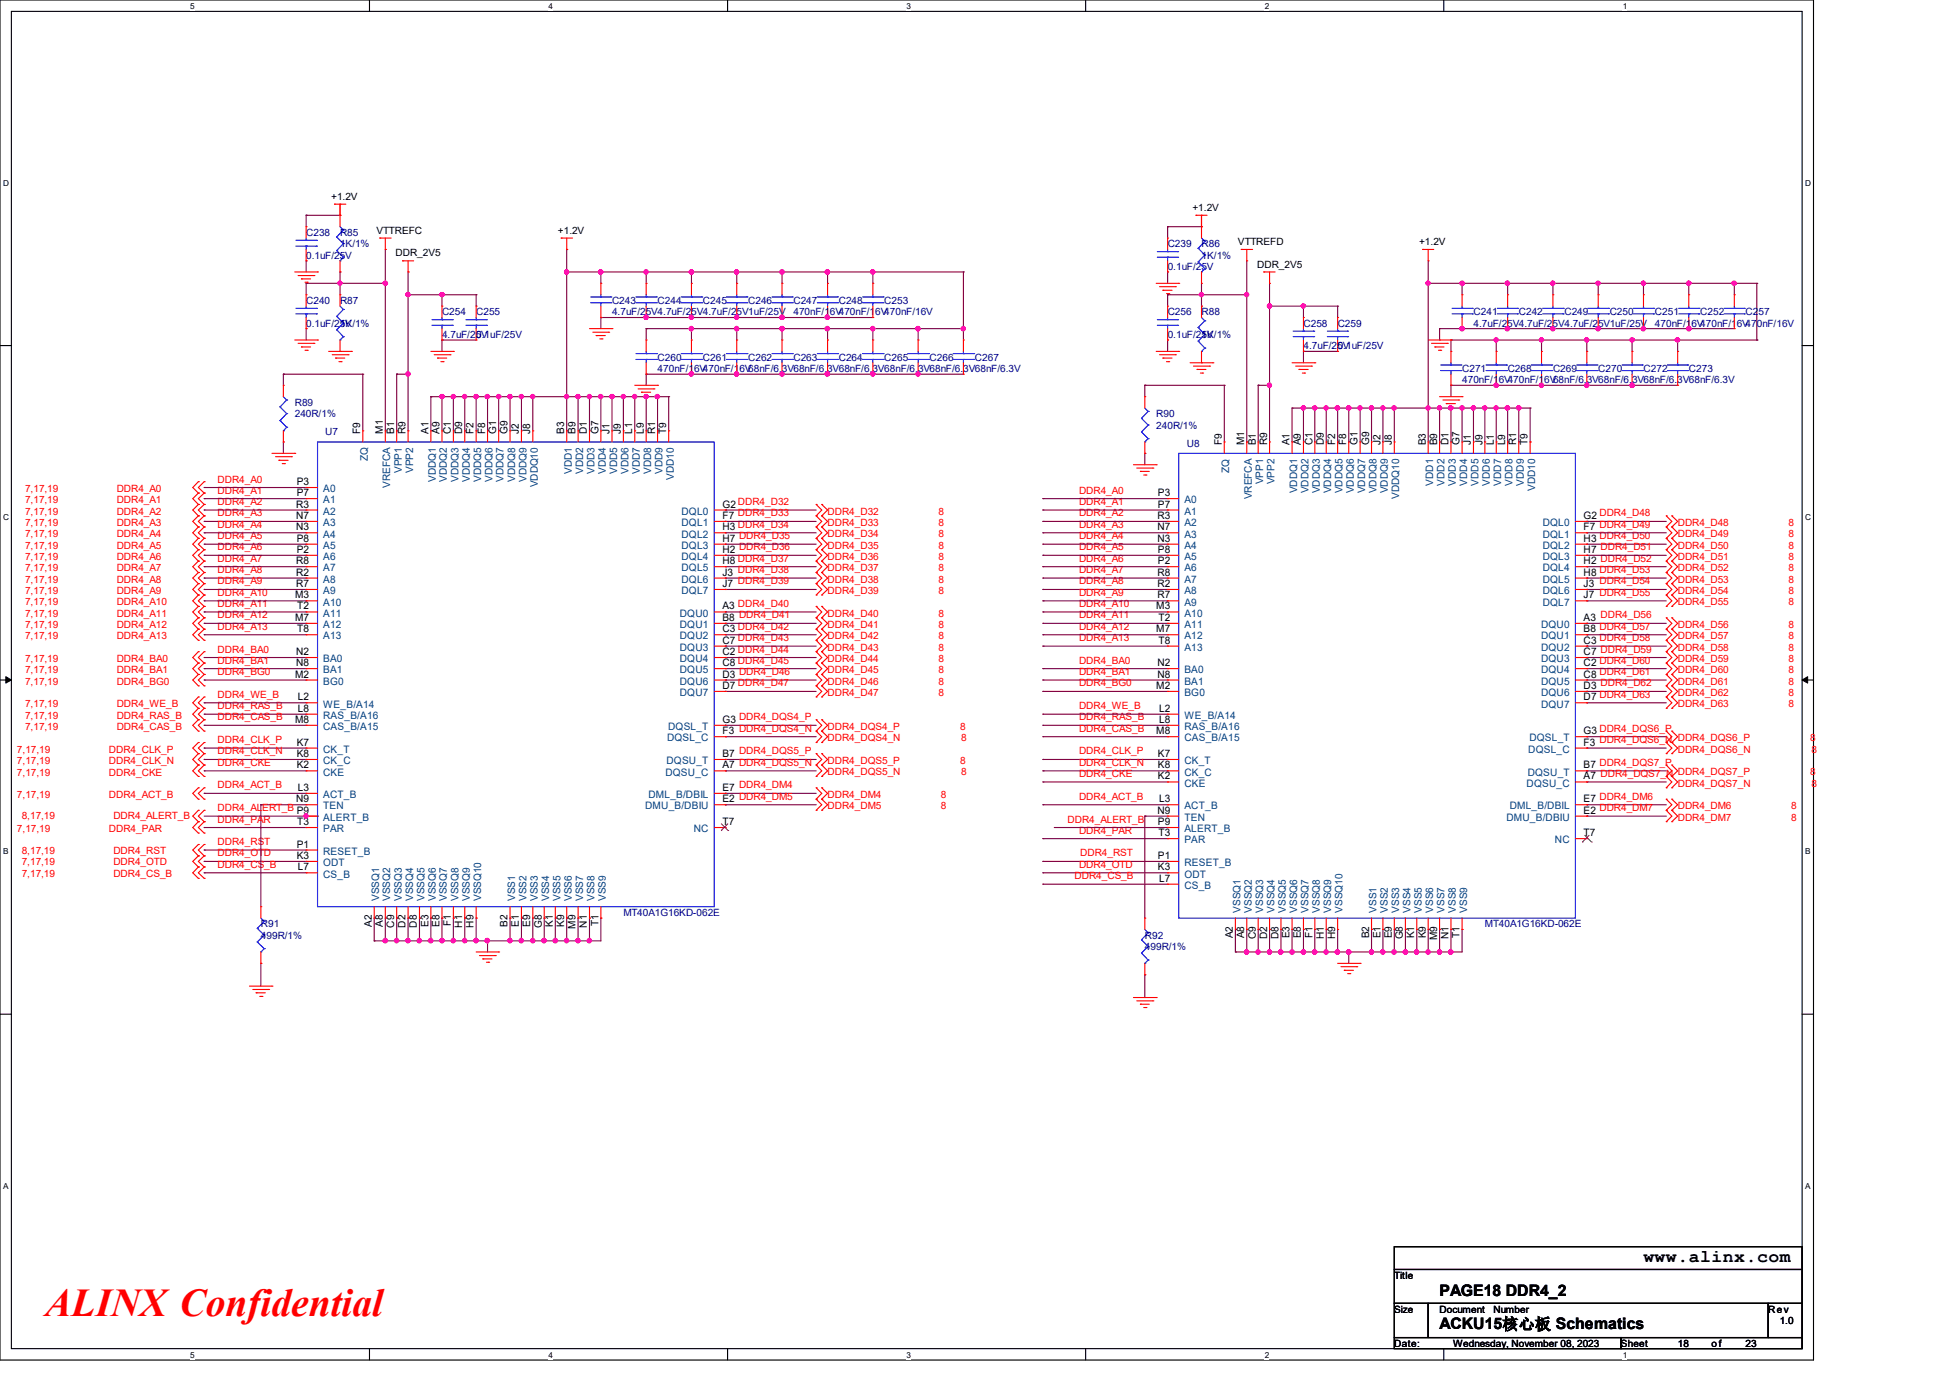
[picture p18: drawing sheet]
<svg xmlns="http://www.w3.org/2000/svg" width="297mm" height="210mm" viewBox="0 0 297 210" stroke-linecap="round" stroke-linejoin="round" font-family="sans-serif">
<defs><g id="words">
<text font-size="6" fill="#f00" x="6.9" y="200.6">ALINX Confidential</text>
<text font-size="2.8" x="250.4" y="192.3">www.alinx.com</text>
<g font-size="2.4">
<text x="219.4" y="197.4">PAGE18 DDR4_2</text>
<text x="219.4" y="202.6">ACKU15核心板 Schematics</text>
</g>
<g font-size="1.6">
<text x="54.9" y="66.1" transform="rotate(-90 54.9 66.1)">F9</text>
<text x="58.3" y="66.1" transform="rotate(-90 58.3 66.1)">M1</text>
<text x="60.1" y="66.1" transform="rotate(-90 60.1 66.1)">B1</text>
<text x="61.8" y="66.1" transform="rotate(-90 61.8 66.1)">R9</text>
<text x="65.3" y="66.1" transform="rotate(-90 65.3 66.1)">A1</text>
<text x="67" y="66.1" transform="rotate(-90 67 66.1)">A9</text>
<text x="68.7" y="66.1" transform="rotate(-90 68.7 66.1)">C1</text>
<text x="70.4" y="66.1" transform="rotate(-90 70.4 66.1)">D9</text>
<text x="72.2" y="66.1" transform="rotate(-90 72.2 66.1)">F2</text>
<text x="73.9" y="66.1" transform="rotate(-90 73.9 66.1)">F8</text>
<text x="75.6" y="66.1" transform="rotate(-90 75.6 66.1)">G1</text>
<text x="77.3" y="66.1" transform="rotate(-90 77.3 66.1)">G9</text>
<text x="79.1" y="66.1" transform="rotate(-90 79.1 66.1)">J2</text>
<text x="80.8" y="66.1" transform="rotate(-90 80.8 66.1)">J8</text>
<text x="86" y="66.1" transform="rotate(-90 86 66.1)">B3</text>
<text x="87.7" y="66.1" transform="rotate(-90 87.7 66.1)">B9</text>
<text x="89.5" y="66.1" transform="rotate(-90 89.5 66.1)">D1</text>
<text x="91.2" y="66.1" transform="rotate(-90 91.2 66.1)">G7</text>
<text x="92.9" y="66.1" transform="rotate(-90 92.9 66.1)">J1</text>
<text x="94.6" y="66.1" transform="rotate(-90 94.6 66.1)">J9</text>
<text x="96.4" y="66.1" transform="rotate(-90 96.4 66.1)">L1</text>
<text x="98.1" y="66.1" transform="rotate(-90 98.1 66.1)">L9</text>
<text x="99.8" y="66.1" transform="rotate(-90 99.8 66.1)">R1</text>
<text x="101.5" y="66.1" transform="rotate(-90 101.5 66.1)">T9</text>
<text x="186.2" y="67.9" transform="rotate(-90 186.2 67.9)">F9</text>
<text x="189.6" y="67.9" transform="rotate(-90 189.6 67.9)">M1</text>
<text x="191.3" y="67.9" transform="rotate(-90 191.3 67.9)">B1</text>
<text x="193.1" y="67.9" transform="rotate(-90 193.1 67.9)">R9</text>
<text x="196.5" y="67.9" transform="rotate(-90 196.5 67.9)">A1</text>
<text x="198.2" y="67.9" transform="rotate(-90 198.2 67.9)">A9</text>
<text x="200" y="67.9" transform="rotate(-90 200 67.9)">C1</text>
<text x="201.7" y="67.9" transform="rotate(-90 201.7 67.9)">D9</text>
<text x="203.5" y="67.9" transform="rotate(-90 203.5 67.9)">F2</text>
<text x="205.1" y="67.9" transform="rotate(-90 205.1 67.9)">F8</text>
<text x="206.9" y="67.9" transform="rotate(-90 206.9 67.9)">G1</text>
<text x="208.6" y="67.9" transform="rotate(-90 208.6 67.9)">G9</text>
<text x="210.4" y="67.9" transform="rotate(-90 210.4 67.9)">J2</text>
<text x="212.1" y="67.9" transform="rotate(-90 212.1 67.9)">J8</text>
<text x="217.3" y="67.9" transform="rotate(-90 217.3 67.9)">B3</text>
<text x="219" y="67.9" transform="rotate(-90 219 67.9)">B9</text>
<text x="220.7" y="67.9" transform="rotate(-90 220.7 67.9)">D1</text>
<text x="222.4" y="67.9" transform="rotate(-90 222.4 67.9)">G7</text>
<text x="224.2" y="67.9" transform="rotate(-90 224.2 67.9)">J1</text>
<text x="225.9" y="67.9" transform="rotate(-90 225.9 67.9)">J9</text>
<text x="227.6" y="67.9" transform="rotate(-90 227.6 67.9)">L1</text>
<text x="229.4" y="67.9" transform="rotate(-90 229.4 67.9)">L9</text>
<text x="231.1" y="67.9" transform="rotate(-90 231.1 67.9)">R1</text>
<text x="232.8" y="67.9" transform="rotate(-90 232.8 67.9)">T9</text>
<text x="45.1" y="77.3">R3</text>
<text x="45.2" y="73.9">P3</text>
<text x="45.2" y="75.6">P7</text>
<text x="110.1" y="77.3">G2 DDR4_D32</text>
<text x="176.5" y="75.6">P3</text>
<text x="176.5" y="77.3">P7</text>
<text x="45.1" y="79.1">N7</text>
<text x="45.1" y="80.8">N3</text>
<text x="45.2" y="82.6">P8</text>
<text x="110.1" y="79.1">F7 DDR4_D33</text>
<text x="110.1" y="80.8">H3</text>
<text x="110.1" y="82.6">H7</text>
<text x="176.4" y="79.1">R3</text>
<text x="176.4" y="80.8">N7</text>
<text x="176.4" y="82.6">N3</text>
<text x="241.3" y="79.1">G2 DDR4_D48</text>
<text x="241.3" y="80.8">F7</text>
<text x="241.3" y="82.6">H3</text>
<text x="45.1" y="86">R8</text>
<text x="45.1" y="87.7">R2</text>
<text x="45.1" y="89.5">R7</text>
<text x="45.2" y="84.2">P2</text>
<text x="110.1" y="84.2">H2 DDR4_D36</text>
<text x="110.1" y="86">H8</text>
<text x="110.1" y="87.7">J3</text>
<text x="110.1" y="89.5">J7</text>
<text x="176.4" y="87.7">R8</text>
<text x="176.4" y="89.5">R2</text>
<text x="176.5" y="84.2">P8</text>
<text x="176.5" y="86">P2</text>
<text x="241.3" y="84.2">H7 DDR4_D51</text>
<text x="241.3" y="86">H2</text>
<text x="241.3" y="87.7">H8</text>
<text x="241.3" y="89.5">J3</text>
<text x="45" y="91.2">M3</text>
<text x="45" y="94.6">M7</text>
<text x="45.3" y="92.9">T2</text>
<text x="110.1" y="92.9">A3 DDR4_D40</text>
<text x="110.1" y="94.6">B8 DDR4_D41</text>
<text x="176.2" y="92.9">M3</text>
<text x="176.4" y="91.2">R7</text>
<text x="176.5" y="94.6">T2</text>
<text x="241.3" y="91.2">J7 DDR4_D55</text>
<text x="241.3" y="94.6">A3 DDR4_D56</text>
<text x="45.1" y="99.8">N2</text>
<text x="45.1" y="101.5">N8</text>
<text x="45.3" y="96.4">T8</text>
<text x="110.1" y="96.4">C3 DDR4_D42</text>
<text x="110.1" y="98.1">C7</text>
<text x="110.1" y="99.8">C2</text>
<text x="110.1" y="101.5">C8</text>
<text x="176.2" y="96.4">M7</text>
<text x="176.4" y="101.5">N2</text>
<text x="176.5" y="98.1">T8</text>
<text x="241.3" y="96.4">B8 DDR4_D57</text>
<text x="241.3" y="98.1">C3</text>
<text x="241.3" y="99.8">C7</text>
<text x="241.3" y="101.5">C2</text>
<text x="45" y="103.3">M2</text>
<text x="45.4" y="106.7">L2</text>
<text x="110.1" y="103.3">D3 DDR4_D46</text>
<text x="110.1" y="105">D7 DDR4_D47</text>
<text x="176.2" y="105">M2</text>
<text x="176.4" y="103.3">N8</text>
<text x="241.3" y="103.3">C8 DDR4_D61</text>
<text x="241.3" y="105">D3 DDR4_D62</text>
<text x="241.3" y="106.7">D7 DDR4_D63</text>
<text x="45" y="110.2">M8</text>
<text x="45.2" y="113.6">K7</text>
<text x="45.4" y="108.5">L8</text>
<text x="110.1" y="110.2">G3 DDR4_DQS4_P</text>
<text x="110.1" y="111.9">F3</text>
<text x="176.2" y="111.9">M8</text>
<text x="176.6" y="108.5">L2</text>
<text x="176.6" y="110.2">L8</text>
<text x="241.3" y="111.9">G3</text>
<text x="241.3" y="113.6">F3 DDR4_DQS6_N</text>
<text x="45.2" y="115.4">K8</text>
<text x="45.2" y="117.1">K2</text>
<text x="110.1" y="115.4">B7</text>
<text x="110.1" y="117.1">A7</text>
<text x="176.5" y="115.4">K7</text>
<text x="176.5" y="117.1">K8</text>
<text x="176.5" y="118.8">K2</text>
<text x="241.3" y="117.1">B7</text>
<text x="241.3" y="118.8">A7</text>
<text x="45.1" y="122.3">N9</text>
<text x="45.3" y="125.7">T3</text>
<text x="45.4" y="120.5">L3</text>
<text x="110.1" y="120.5">E7</text>
<text x="110.1" y="122.3">E2 DDR4_DM5</text>
<text x="110.1" y="125.7">T7</text>
<text x="176.4" y="124">N9</text>
<text x="176.5" y="125.7">P9</text>
<text x="176.6" y="122.3">L3</text>
<text x="241.3" y="122.3">E7 DDR4_DM6</text>
<text x="241.3" y="124">E2 DDR4_DM7</text>
<text x="45.2" y="129.2">P1</text>
<text x="45.2" y="130.9">K3</text>
<text x="176.5" y="130.9">P1</text>
<text x="176.5" y="127.4">T3</text>
<text x="241.3" y="127.4">T7</text>
<text x="45.4" y="132.6">L7</text>
<text x="176.5" y="132.6">K3</text>
<text x="176.6" y="134.4">L7</text>
<text x="56.6" y="141.3" transform="rotate(-90 56.6 141.3)">A2</text>
<text x="58.3" y="141.3" transform="rotate(-90 58.3 141.3)">A8</text>
<text x="60.1" y="141.3" transform="rotate(-90 60.1 141.3)">C9</text>
<text x="61.8" y="141.3" transform="rotate(-90 61.8 141.3)">D2</text>
<text x="63.5" y="141.3" transform="rotate(-90 63.5 141.3)">D8</text>
<text x="65.3" y="141.3" transform="rotate(-90 65.3 141.3)">E3</text>
<text x="67" y="141.3" transform="rotate(-90 67 141.3)">E8</text>
<text x="68.7" y="141.2" transform="rotate(-90 68.7 141.2)">F1</text>
<text x="70.4" y="141.3" transform="rotate(-90 70.4 141.3)">H1</text>
<text x="72.2" y="141.3" transform="rotate(-90 72.2 141.3)">H9</text>
<text x="77.3" y="141.3" transform="rotate(-90 77.3 141.3)">B2</text>
<text x="79.1" y="141.3" transform="rotate(-90 79.1 141.3)">E1</text>
<text x="80.8" y="141.3" transform="rotate(-90 80.8 141.3)">E9</text>
<text x="82.6" y="141.4" transform="rotate(-90 82.6 141.4)">G8</text>
<text x="84.2" y="141.3" transform="rotate(-90 84.2 141.3)">K1</text>
<text x="86" y="141.3" transform="rotate(-90 86 141.3)">K9</text>
<text x="87.7" y="141.5" transform="rotate(-90 87.7 141.5)">M9</text>
<text x="89.5" y="141.3" transform="rotate(-90 89.5 141.3)">N1</text>
<text x="91.2" y="141.2" transform="rotate(-90 91.2 141.2)">T1</text>
<text x="187.9" y="143" transform="rotate(-90 187.9 143)">A2</text>
<text x="189.6" y="143" transform="rotate(-90 189.6 143)">A8</text>
<text x="191.3" y="143.1" transform="rotate(-90 191.3 143.1)">C9</text>
<text x="193.1" y="143.1" transform="rotate(-90 193.1 143.1)">D2</text>
<text x="194.8" y="143.1" transform="rotate(-90 194.8 143.1)">D8</text>
<text x="196.5" y="143" transform="rotate(-90 196.5 143)">E3</text>
<text x="198.2" y="143" transform="rotate(-90 198.2 143)">E8</text>
<text x="200" y="142.9" transform="rotate(-90 200 142.9)">F1</text>
<text x="201.7" y="143.1" transform="rotate(-90 201.7 143.1)">H1</text>
<text x="203.5" y="143.1" transform="rotate(-90 203.5 143.1)">H9</text>
<text x="208.6" y="143" transform="rotate(-90 208.6 143)">B2</text>
<text x="210.4" y="143" transform="rotate(-90 210.4 143)">E1</text>
<text x="212.1" y="143" transform="rotate(-90 212.1 143)">E9</text>
<text x="213.8" y="143.2" transform="rotate(-90 213.8 143.2)">G8</text>
<text x="215.5" y="143" transform="rotate(-90 215.5 143)">K1</text>
<text x="217.3" y="143" transform="rotate(-90 217.3 143)">K9</text>
<text x="219" y="143.3" transform="rotate(-90 219 143.3)">M9</text>
<text x="220.7" y="143.1" transform="rotate(-90 220.7 143.1)">N1</text>
<text x="222.4" y="142.9" transform="rotate(-90 222.4 142.9)">T1</text>
</g>
<g font-size="1.6" fill="#004080">
<text x="56" y="70.3" transform="rotate(-90 56 70.3)">ZQ</text>
<text x="49.2" y="75">A0</text>
<text x="49.2" y="76.7">A1</text>
<text x="59.5" y="74.4" transform="rotate(-90 59.5 74.4)">VREFCA</text>
<text x="61.2" y="72.1" transform="rotate(-90 61.2 72.1)">VPP1</text>
<text x="62.9" y="72.1" transform="rotate(-90 62.9 72.1)">VPP2</text>
<text x="66.4" y="73.4" transform="rotate(-90 66.4 73.4)">VDDQ1</text>
<text x="68.1" y="73.4" transform="rotate(-90 68.1 73.4)">VDDQ2</text>
<text x="69.9" y="73.4" transform="rotate(-90 69.9 73.4)">VDDQ3</text>
<text x="71.6" y="73.4" transform="rotate(-90 71.6 73.4)">VDDQ4</text>
<text x="73.3" y="73.4" transform="rotate(-90 73.3 73.4)">VDDQ5</text>
<text x="75.1" y="73.4" transform="rotate(-90 75.1 73.4)">VDDQ6</text>
<text x="76.8" y="73.4" transform="rotate(-90 76.8 73.4)">VDDQ7</text>
<text x="78.5" y="73.4" transform="rotate(-90 78.5 73.4)">VDDQ8</text>
<text x="80.2" y="73.4" transform="rotate(-90 80.2 73.4)">VDDQ9</text>
<text x="82" y="74.3" transform="rotate(-90 82 74.3)">VDDQ10</text>
<text x="87.1" y="72.3" transform="rotate(-90 87.1 72.3)">VDD1</text>
<text x="88.9" y="72.3" transform="rotate(-90 88.9 72.3)">VDD2</text>
<text x="90.6" y="72.3" transform="rotate(-90 90.6 72.3)">VDD3</text>
<text x="92.3" y="72.3" transform="rotate(-90 92.3 72.3)">VDD4</text>
<text x="94" y="72.3" transform="rotate(-90 94 72.3)">VDD5</text>
<text x="95.8" y="72.3" transform="rotate(-90 95.8 72.3)">VDD6</text>
<text x="97.5" y="72.3" transform="rotate(-90 97.5 72.3)">VDD7</text>
<text x="99.2" y="72.3" transform="rotate(-90 99.2 72.3)">VDD8</text>
<text x="101" y="72.3" transform="rotate(-90 101 72.3)">VDD9</text>
<text x="102.7" y="73.1" transform="rotate(-90 102.7 73.1)">VDD10</text>
<text x="180.5" y="76.7">A0</text>
<text x="187.3" y="72" transform="rotate(-90 187.3 72)">ZQ</text>
<text x="190.8" y="76.1" transform="rotate(-90 190.8 76.1)">VREFCA</text>
<text x="192.5" y="73.8" transform="rotate(-90 192.5 73.8)">VPP1</text>
<text x="194.2" y="73.8" transform="rotate(-90 194.2 73.8)">VPP2</text>
<text x="197.7" y="75.2" transform="rotate(-90 197.7 75.2)">VDDQ1</text>
<text x="199.4" y="75.2" transform="rotate(-90 199.4 75.2)">VDDQ2</text>
<text x="201.1" y="75.2" transform="rotate(-90 201.1 75.2)">VDDQ3</text>
<text x="202.9" y="75.2" transform="rotate(-90 202.9 75.2)">VDDQ4</text>
<text x="204.6" y="75.2" transform="rotate(-90 204.6 75.2)">VDDQ5</text>
<text x="206.3" y="75.2" transform="rotate(-90 206.3 75.2)">VDDQ6</text>
<text x="208" y="75.2" transform="rotate(-90 208 75.2)">VDDQ7</text>
<text x="209.8" y="75.2" transform="rotate(-90 209.8 75.2)">VDDQ8</text>
<text x="211.5" y="75.2" transform="rotate(-90 211.5 75.2)">VDDQ9</text>
<text x="213.2" y="76" transform="rotate(-90 213.2 76)">VDDQ10</text>
<text x="218.4" y="74" transform="rotate(-90 218.4 74)">VDD1</text>
<text x="220.1" y="74" transform="rotate(-90 220.1 74)">VDD2</text>
<text x="221.9" y="74" transform="rotate(-90 221.9 74)">VDD3</text>
<text x="223.6" y="74" transform="rotate(-90 223.6 74)">VDD4</text>
<text x="225.3" y="74" transform="rotate(-90 225.3 74)">VDD5</text>
<text x="227" y="74" transform="rotate(-90 227 74)">VDD6</text>
<text x="228.8" y="74" transform="rotate(-90 228.8 74)">VDD7</text>
<text x="230.5" y="74" transform="rotate(-90 230.5 74)">VDD8</text>
<text x="232.2" y="74" transform="rotate(-90 232.2 74)">VDD9</text>
<text x="233.9" y="74.8" transform="rotate(-90 233.9 74.8)">VDD10</text>
<text x="49.2" y="78.4">A2</text>
<text x="49.2" y="80.2">A3</text>
<text x="49.2" y="81.9">A4</text>
<text x="49.2" y="83.7">A5</text>
<text x="103.8" y="78.4">DQL0</text>
<text x="103.8" y="80.2">DQL1</text>
<text x="103.8" y="81.9">DQL2</text>
<text x="103.8" y="83.7">DQL3</text>
<text x="180.5" y="78.4">A1</text>
<text x="180.5" y="80.2">A2</text>
<text x="180.5" y="81.9">A3</text>
<text x="180.5" y="83.7">A4</text>
<text x="235.1" y="80.2">DQL0</text>
<text x="235.1" y="81.9">DQL1</text>
<text x="235.1" y="83.7">DQL2</text>
<text x="49.2" y="85.3">A6</text>
<text x="49.2" y="87.1">A7</text>
<text x="49.2" y="88.8">A8</text>
<text x="103.8" y="85.3">DQL4</text>
<text x="103.8" y="87.1">DQL5</text>
<text x="103.8" y="88.8">DQL6</text>
<text x="180.5" y="85.3">A5</text>
<text x="180.5" y="87.1">A6</text>
<text x="180.5" y="88.8">A7</text>
<text x="235.1" y="85.3">DQL3</text>
<text x="235.1" y="87.1">DQL4</text>
<text x="235.1" y="88.8">DQL5</text>
<text x="49.2" y="90.6">A9</text>
<text x="49.2" y="92.3">A10</text>
<text x="49.2" y="94">A11</text>
<text x="49.2" y="95.7">A12</text>
<text x="103.6" y="94">DQU0</text>
<text x="103.6" y="95.7">DQU1</text>
<text x="103.8" y="90.6">DQL7</text>
<text x="180.5" y="90.6">A8</text>
<text x="180.5" y="92.3">A9</text>
<text x="180.5" y="94">A10</text>
<text x="180.5" y="95.7">A11</text>
<text x="234.8" y="95.7">DQU0</text>
<text x="235.1" y="90.6">DQL6</text>
<text x="235.1" y="92.3">DQL7</text>
<text x="49.2" y="97.5">A13</text>
<text x="49.2" y="100.9">BA0</text>
<text x="103.6" y="97.5">DQU2</text>
<text x="103.6" y="99.2">DQU3</text>
<text x="103.6" y="100.9">DQU4</text>
<text x="180.5" y="97.5">A12</text>
<text x="180.5" y="99.2">A13</text>
<text x="234.8" y="97.5">DQU1</text>
<text x="234.8" y="99.2">DQU2</text>
<text x="234.8" y="100.9">DQU3</text>
<text x="49.2" y="102.6">BA1</text>
<text x="49.2" y="104.4">BG0</text>
<text x="49.2" y="107.8">WE_B/A14</text>
<text x="103.6" y="102.6">DQU5</text>
<text x="103.6" y="104.4">DQU6</text>
<text x="103.6" y="106.1">DQU7</text>
<text x="180.5" y="102.6">BA0</text>
<text x="180.5" y="104.4">BA1</text>
<text x="180.5" y="106.1">BG0</text>
<text x="234.8" y="102.6">DQU4</text>
<text x="234.8" y="104.4">DQU5</text>
<text x="234.8" y="106.1">DQU6</text>
<text x="234.8" y="107.8">DQU7</text>
<text x="49.2" y="109.6">RAS_B/A16</text>
<text x="49.2" y="111.3">CAS_B/A15</text>
<text x="101.6" y="113">DQSL_C</text>
<text x="101.8" y="111.3">DQSL_T</text>
<text x="180.5" y="109.6">WE_B/A14</text>
<text x="180.5" y="111.3">RAS_B/A16</text>
<text x="180.5" y="113">CAS_B/A15</text>
<text x="233.1" y="113">DQSL_T</text>
<text x="49.2" y="114.7">CK_T</text>
<text x="49.2" y="116.5">CK_C</text>
<text x="49.2" y="118.2">CKE</text>
<text x="101.4" y="118.2">DQSU_C</text>
<text x="101.6" y="116.5">DQSU_T</text>
<text x="180.5" y="116.5">CK_T</text>
<text x="180.5" y="118.2">CK_C</text>
<text x="180.5" y="119.9">CKE</text>
<text x="232.6" y="119.9">DQSU_C</text>
<text x="232.8" y="118.2">DQSU_T</text>
<text x="232.9" y="114.7">DQSL_C</text>
<text x="49.2" y="121.6">ACT_B</text>
<text x="49.2" y="123.4">TEN</text>
<text x="49.2" y="125.1">ALERT_B</text>
<text x="98.3" y="123.4">DMU_B/DBIU</text>
<text x="98.8" y="121.6">DML_B/DBIL</text>
<text x="180.5" y="123.4">ACT_B</text>
<text x="180.5" y="125.1">TEN</text>
<text x="229.5" y="125.1">DMU_B/DBIU</text>
<text x="230.1" y="123.4">DML_B/DBIL</text>
<text x="49.2" y="126.8">PAR</text>
<text x="49.2" y="130.3">RESET_B</text>
<text x="49.2" y="132">ODT</text>
<text x="105.7" y="126.8">NC</text>
<text x="180.5" y="126.8">ALERT_B</text>
<text x="180.5" y="128.5">PAR</text>
<text x="180.5" y="132">RESET_B</text>
<text x="237" y="128.5">NC</text>
<text x="49.2" y="133.7">CS_B</text>
<text x="57.8" y="137.3" transform="rotate(-90 57.8 137.3)">VSSQ1</text>
<text x="59.5" y="137.3" transform="rotate(-90 59.5 137.3)">VSSQ2</text>
<text x="61.2" y="137.3" transform="rotate(-90 61.2 137.3)">VSSQ3</text>
<text x="62.9" y="137.3" transform="rotate(-90 62.9 137.3)">VSSQ4</text>
<text x="64.7" y="137.3" transform="rotate(-90 64.7 137.3)">VSSQ5</text>
<text x="66.4" y="137.3" transform="rotate(-90 66.4 137.3)">VSSQ6</text>
<text x="68.1" y="137.3" transform="rotate(-90 68.1 137.3)">VSSQ7</text>
<text x="69.9" y="137.3" transform="rotate(-90 69.9 137.3)">VSSQ8</text>
<text x="71.6" y="137.3" transform="rotate(-90 71.6 137.3)">VSSQ9</text>
<text x="73.3" y="137.3" transform="rotate(-90 73.3 137.3)">VSSQ10</text>
<text x="78.5" y="137.3" transform="rotate(-90 78.5 137.3)">VSS1</text>
<text x="80.2" y="137.3" transform="rotate(-90 80.2 137.3)">VSS2</text>
<text x="82" y="137.3" transform="rotate(-90 82 137.3)">VSS3</text>
<text x="83.7" y="137.3" transform="rotate(-90 83.7 137.3)">VSS4</text>
<text x="85.4" y="137.3" transform="rotate(-90 85.4 137.3)">VSS5</text>
<text x="87.1" y="137.3" transform="rotate(-90 87.1 137.3)">VSS6</text>
<text x="88.9" y="137.3" transform="rotate(-90 88.9 137.3)">VSS7</text>
<text x="90.6" y="137.3" transform="rotate(-90 90.6 137.3)">VSS8</text>
<text x="92.3" y="137.3" transform="rotate(-90 92.3 137.3)">VSS9</text>
<text x="180.5" y="133.7">ODT</text>
<text x="180.5" y="135.5">CS_B</text>
<text x="189" y="139.1" transform="rotate(-90 189 139.1)">VSSQ1</text>
<text x="190.8" y="139.1" transform="rotate(-90 190.8 139.1)">VSSQ2</text>
<text x="192.5" y="139.1" transform="rotate(-90 192.5 139.1)">VSSQ3</text>
<text x="194.2" y="139.1" transform="rotate(-90 194.2 139.1)">VSSQ4</text>
<text x="196" y="139.1" transform="rotate(-90 196 139.1)">VSSQ5</text>
<text x="197.7" y="139.1" transform="rotate(-90 197.7 139.1)">VSSQ6</text>
<text x="199.4" y="139.1" transform="rotate(-90 199.4 139.1)">VSSQ7</text>
<text x="201.1" y="139.1" transform="rotate(-90 201.1 139.1)">VSSQ8</text>
<text x="202.9" y="139.1" transform="rotate(-90 202.9 139.1)">VSSQ9</text>
<text x="204.6" y="139.1" transform="rotate(-90 204.6 139.1)">VSSQ10</text>
<text x="209.8" y="139.1" transform="rotate(-90 209.8 139.1)">VSS1</text>
<text x="211.5" y="139.1" transform="rotate(-90 211.5 139.1)">VSS2</text>
<text x="213.2" y="139.1" transform="rotate(-90 213.2 139.1)">VSS3</text>
<text x="214.9" y="139.1" transform="rotate(-90 214.9 139.1)">VSS4</text>
<text x="216.7" y="139.1" transform="rotate(-90 216.7 139.1)">VSS5</text>
<text x="218.4" y="139.1" transform="rotate(-90 218.4 139.1)">VSS6</text>
<text x="220.1" y="139.1" transform="rotate(-90 220.1 139.1)">VSS7</text>
<text x="221.9" y="139.1" transform="rotate(-90 221.9 139.1)">VSS8</text>
<text x="223.6" y="139.1" transform="rotate(-90 223.6 139.1)">VSS9</text>
</g>
<g font-size="1.5" fill="#000080">
<text x="46.7" y="35.9">C238</text>
<text x="51.8" y="35.9">R85</text>
<text x="46.7" y="39.4">0.1uF/25V</text>
<text x="51.8" y="37.7">1K/1%</text>
<text x="177.9" y="37.7">C239</text>
<text x="177.9" y="41.1">0.1uF/25V</text>
<text x="183.1" y="37.7">R86</text>
<text x="183.1" y="39.4">1K/1%</text>
<text x="46.7" y="46.3">C240</text>
<text x="51.8" y="46.3">R87</text>
<text x="93.3" y="46.3">C243</text>
<text x="100.2" y="46.3">C244</text>
<text x="107.1" y="46.3">C245</text>
<text x="114" y="46.3">C246</text>
<text x="120.9" y="46.3">C247</text>
<text x="127.8" y="46.3">C248</text>
<text x="134.8" y="46.3">C253</text>
<text x="46.7" y="49.8">0.1uF/25V</text>
<text x="51.8" y="49.8">1K/1%</text>
<text x="67.4" y="48">C254</text>
<text x="67.4" y="51.5">4.7uF/25V</text>
<text x="72.6" y="48">C255</text>
<text x="72.6" y="51.5">0.1uF/25V</text>
<text x="93.3" y="48">4.7uF/25V4.7uF/25V4.7uF/25V1uF/25V</text>
<text x="120.9" y="48">470nF/16V470nF/16V470nF/16V</text>
<text x="177.9" y="48">C256</text>
<text x="177.9" y="51.5">0.1uF/25V</text>
<text x="183.1" y="48">R88</text>
<text x="183.1" y="51.5">1K/1%</text>
<text x="198.6" y="49.8">C258</text>
<text x="198.6" y="53.2">4.7uF/25V</text>
<text x="203.8" y="49.8">C259</text>
<text x="203.8" y="53.2">0.1uF/25V</text>
<text x="224.5" y="48">C241</text>
<text x="224.5" y="49.8">4.7uF/25V4.7uF/25V4.7uF/25V1uF/25V</text>
<text x="231.5" y="48">C242</text>
<text x="238.4" y="48">C249</text>
<text x="245.3" y="48">C250</text>
<text x="252.2" y="48">C251</text>
<text x="252.2" y="49.8">470nF/16V470nF/16V470nF/16V</text>
<text x="259.1" y="48">C252</text>
<text x="266" y="48">C257</text>
<text x="100.2" y="54.9">C260</text>
<text x="100.2" y="56.7">470nF/16V470nF/16V68nF/6.3V68nF/6.3V68nF/6.3V68nF/6.3V68nF/6.3V68nF/6.3V</text>
<text x="107.1" y="54.9">C261</text>
<text x="114" y="54.9">C262</text>
<text x="120.9" y="54.9">C263</text>
<text x="127.8" y="54.9">C264</text>
<text x="134.8" y="54.9">C265</text>
<text x="141.7" y="54.9">C266</text>
<text x="148.6" y="54.9">C267</text>
<text x="222.8" y="56.7">C271</text>
<text x="222.8" y="58.4">470nF/16V470nF/16V68nF/6.3V68nF/6.3V68nF/6.3V68nF/6.3V</text>
<text x="229.8" y="56.7">C268</text>
<text x="236.7" y="56.7">C269</text>
<text x="243.6" y="56.7">C270</text>
<text x="250.5" y="56.7">C272</text>
<text x="257.4" y="56.7">C273</text>
<text x="44.9" y="61.8">R89</text>
<text x="44.9" y="63.6">240R/1%</text>
<text x="176.2" y="63.6">R90</text>
<text x="176.2" y="65.3">240R/1%</text>
<text x="49.6" y="66.3">U7</text>
<text x="180.9" y="68.1">U8</text>
<text x="39.8" y="141.3">R91</text>
<text x="39.8" y="143">499R/1%</text>
<text x="95" y="139.6">MT40A1G16KD-062E</text>
<text x="174.5" y="143">R92</text>
<text x="226.3" y="141.3">MT40A1G16KD-062E</text>
<text x="174.5" y="144.8">499R/1%</text>
</g>
<g font-size="1.5">
<text x="50.5" y="30.4">+1.2V</text>
<text x="57.4" y="35.6">VTTREFC</text>
<text x="85" y="35.6">+1.2V</text>
<text x="181.7" y="32.1">+1.2V</text>
<text x="60.3" y="39.1">DDR_2V5</text>
<text x="188.6" y="37.3">VTTREFD</text>
<text x="191.6" y="40.8">DDR_2V5</text>
<text x="216.3" y="37.3">+1.2V</text>
<text x="212.5" y="194.9">Title</text>
<text x="212.5" y="200">Size</text>
<text x="219.4" y="200">Document</text>
<text x="227.6" y="200">Number</text>
<text x="269.4" y="200">Rev</text>
<text x="271.2" y="201.8">1.0</text>
<text x="212.5" y="205.2">Date:</text>
<text x="221.5" y="205.2">Wednesday, November 08, 2023</text>
<text x="247" y="205.2">Sheet</text>
<text x="255.7" y="205.2">18</text>
<text x="260.8" y="205.2">of</text>
<text x="266" y="205.2">23</text>
</g>
<g font-size="1.5" fill="#f00">
<text x="3.8" y="76.7">7,17,19</text>
<text x="3.8" y="75">7,17,19</text>
<text x="17.8" y="76.7">DDR4_A1</text>
<text x="17.8" y="75">DDR4_A0</text>
<text x="33.1" y="77">DDR4_A2</text>
<text x="33.1" y="75.2">DDR4_A1</text>
<text x="33.1" y="73.5">DDR4_A0</text>
<text x="164.4" y="77">DDR4_A1</text>
<text x="164.4" y="75.2">DDR4_A0</text>
<text x="3.8" y="80.2">7,17,19</text>
<text x="3.8" y="78.4">7,17,19</text>
<text x="3.8" y="83.6">7,17,19</text>
<text x="3.8" y="81.9">7,17,19</text>
<text x="17.8" y="80.2">DDR4_A3</text>
<text x="17.8" y="78.4">DDR4_A2</text>
<text x="17.8" y="83.6">DDR4_A5</text>
<text x="17.8" y="81.9">DDR4_A4</text>
<text x="33.1" y="78.7">DDR4_A3</text>
<text x="33.1" y="83.9">DDR4_A6</text>
<text x="33.1" y="82.2">DDR4_A5</text>
<text x="33.1" y="80.4">DDR4_A4</text>
<text x="112.4" y="80.4">DDR4_D34</text>
<text x="112.6" y="82.2">DDR4_D35</text>
<text x="126.1" y="81.9">DDR4_D34</text>
<text x="126.1" y="78.4">DDR4_D32</text>
<text x="126.1" y="80.2">DDR4_D33</text>
<text x="126.1" y="83.6">DDR4_D35</text>
<text x="143" y="81.9">8</text>
<text x="143" y="78.4">8</text>
<text x="143" y="80.2">8</text>
<text x="143" y="83.6">8</text>
<text x="164.4" y="80.4">DDR4_A3</text>
<text x="164.4" y="78.7">DDR4_A2</text>
<text x="164.4" y="83.9">DDR4_A5</text>
<text x="164.4" y="82.2">DDR4_A4</text>
<text x="243.7" y="82.2">DDR4_D50</text>
<text x="243.7" y="80.4">DDR4_D49</text>
<text x="255.7" y="83.6">DDR4_D50</text>
<text x="255.7" y="80.2">DDR4_D48</text>
<text x="255.7" y="81.9">DDR4_D49</text>
<text x="272.6" y="83.6">8</text>
<text x="272.6" y="80.2">8</text>
<text x="272.6" y="81.9">8</text>
<text x="3.8" y="88.8">7,17,19</text>
<text x="3.8" y="87.1">7,17,19</text>
<text x="3.8" y="85.3">7,17,19</text>
<text x="17.8" y="88.8">DDR4_A8</text>
<text x="17.8" y="87.1">DDR4_A7</text>
<text x="17.8" y="85.3">DDR4_A6</text>
<text x="33.1" y="87.3">DDR4_A8</text>
<text x="33.1" y="85.6">DDR4_A7</text>
<text x="33.1" y="89.1">DDR4_A9</text>
<text x="112.4" y="85.6">DDR4_D37</text>
<text x="112.4" y="87.3">DDR4_D38</text>
<text x="112.4" y="89.1">DDR4_D39</text>
<text x="126.1" y="85.3">DDR4_D36</text>
<text x="126.1" y="87.1">DDR4_D37</text>
<text x="126.1" y="88.8">DDR4_D38</text>
<text x="143" y="85.3">8</text>
<text x="143" y="87.1">8</text>
<text x="143" y="88.8">8</text>
<text x="164.4" y="89.1">DDR4_A8</text>
<text x="164.4" y="87.3">DDR4_A7</text>
<text x="164.4" y="85.6">DDR4_A6</text>
<text x="243.7" y="87.3">DDR4_D53</text>
<text x="243.7" y="89.1">DDR4_D54</text>
<text x="243.9" y="85.6">DDR4_D52</text>
<text x="255.7" y="87.1">DDR4_D52</text>
<text x="255.7" y="88.8">DDR4_D53</text>
<text x="255.7" y="85.3">DDR4_D51</text>
<text x="272.6" y="87.1">8</text>
<text x="272.6" y="88.8">8</text>
<text x="272.6" y="85.3">8</text>
<text x="3.8" y="95.7">7,17,19</text>
<text x="3.8" y="94">7,17,19</text>
<text x="3.8" y="92.2">7,17,19</text>
<text x="3.8" y="90.5">7,17,19</text>
<text x="17.8" y="95.7">DDR4_A12</text>
<text x="17.8" y="94">DDR4_A11</text>
<text x="17.8" y="92.2">DDR4_A10</text>
<text x="17.8" y="90.5">DDR4_A9</text>
<text x="33.1" y="96">DDR4_A13</text>
<text x="33.1" y="94.2">DDR4_A12</text>
<text x="33.1" y="92.5">DDR4_A11</text>
<text x="33.1" y="90.8">DDR4_A10</text>
<text x="126.1" y="94">DDR4_D40</text>
<text x="126.1" y="90.5">DDR4_D39</text>
<text x="126.1" y="95.7">DDR4_D41</text>
<text x="143" y="94">8</text>
<text x="143" y="90.5">8</text>
<text x="143" y="95.7">8</text>
<text x="164.4" y="96">DDR4_A12</text>
<text x="164.4" y="94.2">DDR4_A11</text>
<text x="164.4" y="92.5">DDR4_A10</text>
<text x="164.4" y="90.8">DDR4_A9</text>
<text x="255.7" y="95.7">DDR4_D56</text>
<text x="255.7" y="90.5">DDR4_D54</text>
<text x="255.7" y="92.2">DDR4_D55</text>
<text x="272.6" y="95.7">8</text>
<text x="272.6" y="90.5">8</text>
<text x="272.6" y="92.2">8</text>
<text x="3.8" y="97.5">7,17,19</text>
<text x="3.8" y="100.9">7,17,19</text>
<text x="17.8" y="97.5">DDR4_A13</text>
<text x="17.8" y="100.9">DDR4_BA0</text>
<text x="33.1" y="99.4">DDR4_BA0</text>
<text x="33.1" y="101.1">DDR4_BA1</text>
<text x="112.4" y="101.1">DDR4_D45</text>
<text x="112.4" y="99.4">DDR4_D44</text>
<text x="112.4" y="97.7">DDR4_D43</text>
<text x="126.1" y="100.9">DDR4_D44</text>
<text x="126.1" y="99.1">DDR4_D43</text>
<text x="126.1" y="97.5">DDR4_D42</text>
<text x="143" y="100.9">8</text>
<text x="143" y="99.1">8</text>
<text x="143" y="97.5">8</text>
<text x="164.4" y="97.7">DDR4_A13</text>
<text x="164.4" y="101.1">DDR4_BA0</text>
<text x="243.7" y="97.7">DDR4_D58</text>
<text x="243.7" y="101.1">DDR4_D60</text>
<text x="243.9" y="99.4">DDR4_D59</text>
<text x="255.7" y="99.1">DDR4_D58</text>
<text x="255.7" y="100.9">DDR4_D59</text>
<text x="255.7" y="97.5">DDR4_D57</text>
<text x="272.6" y="99.1">8</text>
<text x="272.6" y="100.9">8</text>
<text x="272.6" y="97.5">8</text>
<text x="3.8" y="102.6">7,17,19</text>
<text x="3.8" y="104.4">7,17,19</text>
<text x="3.8" y="107.8">7,17,19</text>
<text x="17.8" y="102.6">DDR4_BA1</text>
<text x="17.8" y="104.4">DDR4_BG0</text>
<text x="17.8" y="107.8">DDR4_WE_B</text>
<text x="33.1" y="102.9">DDR4_BG0</text>
<text x="33.1" y="106.3">DDR4_WE_B</text>
<text x="126.1" y="102.6">DDR4_D45</text>
<text x="126.1" y="104.4">DDR4_D46</text>
<text x="126.1" y="106.1">DDR4_D47</text>
<text x="143" y="102.6">8</text>
<text x="143" y="104.4">8</text>
<text x="143" y="106.1">8</text>
<text x="164.4" y="102.9">DDR4_BA1</text>
<text x="164.4" y="104.6">DDR4_BG0</text>
<text x="255.7" y="104.4">DDR4_D61</text>
<text x="255.7" y="106.1">DDR4_D62</text>
<text x="255.7" y="107.8">DDR4_D63</text>
<text x="255.7" y="102.6">DDR4_D60</text>
<text x="272.6" y="104.4">8</text>
<text x="272.6" y="106.1">8</text>
<text x="272.6" y="107.8">8</text>
<text x="272.6" y="102.6">8</text>
<text x="3.8" y="109.5">7,17,19</text>
<text x="3.8" y="111.3">7,17,19</text>
<text x="17.8" y="109.5">DDR4_RAS_B</text>
<text x="17.8" y="111.3">DDR4_CAS_B</text>
<text x="33.1" y="108.1">DDR4_RAS_B</text>
<text x="33.1" y="109.8">DDR4_CAS_B</text>
<text x="33.1" y="113.2">DDR4_CLK_P</text>
<text x="112.6" y="111.5">DDR4_DQS4_N</text>
<text x="126.1" y="111.3">DDR4_DQS4_P</text>
<text x="126.1" y="113">DDR4_DQS4_N</text>
<text x="146.3" y="111.3">8</text>
<text x="146.5" y="113">8</text>
<text x="164.4" y="109.8">DDR4_RAS_B</text>
<text x="164.4" y="108.1">DDR4_WE_B</text>
<text x="164.4" y="111.5">DDR4_CAS_B</text>
<text x="243.7" y="111.5">DDR4_DQS6_P</text>
<text x="255.7" y="113">DDR4_DQS6_P</text>
<text x="275.9" y="113">8</text>
<text x="2.6" y="114.7">7,17,19</text>
<text x="2.6" y="116.4">7,17,19</text>
<text x="2.6" y="118.3">7,17,19</text>
<text x="16.6" y="114.7">DDR4_CLK_P</text>
<text x="16.6" y="116.4">DDR4_CLK_N</text>
<text x="16.6" y="118.3">DDR4_CKE</text>
<text x="33.1" y="115">DDR4_CLK_N</text>
<text x="33.1" y="116.7">DDR4_CKE</text>
<text x="112.6" y="115">DDR4_DQS5_P</text>
<text x="112.6" y="116.7">DDR4_DQS5_N</text>
<text x="126.1" y="116.4">DDR4_DQS5_P</text>
<text x="126.1" y="118.2">DDR4_DQS5_N</text>
<text x="146.3" y="116.4">8</text>
<text x="146.5" y="118.2">8</text>
<text x="164.4" y="115">DDR4_CLK_P</text>
<text x="164.4" y="116.7">DDR4_CLK_N</text>
<text x="164.4" y="118.4">DDR4_CKE</text>
<text x="243.7" y="116.7">DDR4_DQS7_P</text>
<text x="243.9" y="118.4">DDR4_DQS7_N DDR4_DQS7_P</text>
<text x="255.7" y="114.7">DDR4_DQS6_N</text>
<text x="255.7" y="119.9">DDR4_DQS7_N</text>
<text x="275.9" y="118.2">8</text>
<text x="276" y="114.7">8</text>
<text x="276" y="119.9">8</text>
<text x="2.6" y="121.6">7,17,19</text>
<text x="3.3" y="124.9">8,17,19</text>
<text x="16.6" y="121.6">DDR4_ACT_B</text>
<text x="17.3" y="124.9">DDR4_ALERT_B</text>
<text x="33.1" y="120.1">DDR4_ACT_B</text>
<text x="33.1" y="125.3">DDR4_PAR</text>
<text x="33.1" y="123.6">DDR4_ALERT_B P9</text>
<text x="112.6" y="120.1">DDR4_DM4</text>
<text x="126.1" y="121.6">DDR4_DM4</text>
<text x="126.1" y="123.4">DDR4_DM5</text>
<text x="143.4" y="121.6">8</text>
<text x="143.4" y="123.4">8</text>
<text x="162.7" y="125.3">DDR4_ALERT_B</text>
<text x="164.4" y="121.9">DDR4_ACT_B</text>
<text x="255.7" y="123.4">DDR4_DM6</text>
<text x="255.7" y="125.1">DDR4_DM7</text>
<text x="272.9" y="123.4">8</text>
<text x="272.9" y="125.1">8</text>
<text x="2.6" y="126.8">7,17,19</text>
<text x="3.3" y="130.1">8,17,19</text>
<text x="3.3" y="131.8">7,17,19</text>
<text x="16.6" y="126.8">DDR4_PAR</text>
<text x="17.3" y="130.1">DDR4_RST</text>
<text x="17.3" y="131.8">DDR4_OTD</text>
<text x="33.1" y="128.8">DDR4_RST</text>
<text x="33.1" y="130.5">DDR4_OTD</text>
<text x="164.4" y="127">DDR4_PAR</text>
<text x="164.6" y="130.5">DDR4_RST</text>
<text x="3.3" y="133.7">7,17,19</text>
<text x="17.3" y="133.7">DDR4_CS_B</text>
<text x="33.1" y="132.3">DDR4_CS_B</text>
<text x="163.8" y="134">DDR4_CS_B</text>
<text x="164.4" y="132.3">DDR4_OTD</text>
</g>
<g font-size="1.3">
<text x="29" y="1.3">5</text>
<text x="83.6" y="1.3">4</text>
<text x="138.1" y="1.3">3</text>
<text x="192.7" y="1.3">2</text>
<text x="247.3" y="1.3">1</text>
<text x=".5" y="28.3">D</text>
<text x="275.1" y="28.3">D</text>
<text x=".5" y="79.2">C</text>
<text x="275.1" y="79.2">C</text>
<text x=".5" y="130.2">B</text>
<text x="275.1" y="130.2">B</text>
<text x=".5" y="181.1">A</text>
<text x="275.1" y="181.1">A</text>
<text x="29" y="206.9">5</text>
<text x="83.6" y="206.9">4</text>
<text x="138.1" y="206.9">3</text>
<text x="192.7" y="206.9">2</text>
<text x="247.3" y="206.9">1</text>
</g>
</g></defs>
<path d="M0 0h276.4v207.3h-276.4zM1.7 1.7h272.9v203.8h-272.9z" fill="none" stroke="#000" stroke-width=".17"/>
<g fill="#fff">
<path d="M29 .2h.7v1.4h-.7z"/>
<path d="M29 205.7h.7v1.4h-.7z"/>
</g>
<path d="M56.3 0v1.7M56.3 205.5v1.8" fill="none" stroke="#000" stroke-width=".17"/>
<g fill="#fff">
<path d="M83.6 .2h.6v1.4h-.6z"/>
<path d="M83.6 205.7h.6v1.4h-.6z"/>
</g>
<path d="M110.9 0v1.7M110.9 205.5v1.8" fill="none" stroke="#000" stroke-width=".17"/>
<g fill="#fff">
<path d="M138.1 .2h.7v1.4h-.7z"/>
<path d="M138.1 205.7h.7v1.4h-.7z"/>
</g>
<path d="M165.4 0v1.7M165.4 205.5v1.8" fill="none" stroke="#000" stroke-width=".17"/>
<g fill="#fff">
<path d="M192.7 .2h.7v1.4h-.7z"/>
<path d="M192.7 205.7h.7v1.4h-.7z"/>
</g>
<path d="M220 0v1.7M220 205.5v1.8" fill="none" stroke="#000" stroke-width=".17"/>
<g fill="#fff">
<path d="M247.3 .2h.6v1.4h-.6z"/>
<path d="M247.3 205.7h.6v1.4h-.6z"/>
<path d="M.5 27.2h.9v1.4h-.9z"/>
<path d="M275.1 27.2h.9v1.4h-.9z"/>
<path d="M.5 78.1h.9v1.4h-.9z"/>
<path d="M275.1 78.1h.9v1.4h-.9z"/>
</g>
<path d="M0 52.7h1.7M274.6 52.7h1.8" fill="none" stroke="#000" stroke-width=".17"/>
<g fill="#fff">
<path d="M.5 129.1h.8v1.4h-.8z"/>
<path d="M275.1 129.1h.8v1.4h-.8z"/>
</g>
<path d="M0 103.6h1.7M274.6 103.6h1.8" fill="none" stroke="#000" stroke-width=".17"/>
<path d="M.9 103.1l.8 .5-.8 .5zM274.6 103.6l.9-.5v1z" fill="#000" stroke="#000" stroke-width=".15"/>
<g fill="#fff">
<path d="M.5 180h.8v1.4h-.8z"/>
<path d="M275.1 180h.8v1.4h-.8z"/>
</g>
<path d="M0 154.6h1.7M274.6 154.6h1.8M212.5 190h62.1v3.5h-62.1zM212.5 193.5h62.1v5.1h-62.1zM212.5 198.6h5.1v5.2h-5.1zM217.6 198.6h51.9v5.2h-51.9zM269.5 198.6h5.1v5.2h-5.1zM212.5 203.8h34.5v1.7h-34.5zM247 203.8h27.6v1.7h-27.6z" fill="none" stroke="#000" stroke-width=".17"/>
<g fill="none" stroke="#800040" stroke-width=".17">
<path d="M46.7 39.8h.1M46.7 32.8h.1M46.7 32.8v1.7M46.7 39.8v1.6M51.8 31.1h.1M51.8 31.1v1.7h-5.1M58.7 38h.1M58.7 38v27.7M86.4 38h.1M86.4 38v27.7M177.9 34.5h.1M177.9 34.5v1.8"/>
<path d="M183.1 32.8h.1M183.1 32.8v1.7h-5.2M190 39.8v27.6M217.6 39.8v27.6M43.2 57h.1M43.2 57v1.7M43.2 57h12.1M46.7 50.1h.1M46.7 43.2h.1M46.7 43.2v1.7M46.7 50.1v1.7M46.7 43.2h12"/>
<path d="M51.8 41.4h.1M51.8 43.2h.1M51.8 41.4v3.5M55.3 57h.1M55.3 57v8.7M58.7 43.2h.1M60.5 57h.1M60.5 57v8.7M60.5 57h1.7M62.2 41.4h.1M62.2 44.9h.1M62.2 57h.1"/>
<path d="M62.2 44.9h10.4M62.2 41.4v24.3M67.4 44.9h.1M67.4 51.8h.1M67.4 44.9v1.8M67.4 51.8v1.8M67.4 51.8h5.2M72.6 44.9h.1M72.6 44.9v1.8M86.4 41.4h.1M86.4 41.4h60.4M91.6 48.4h.1"/>
<path d="M91.6 41.4h.1M91.6 41.4v1.8M91.6 48.4v1.7M91.6 48.4h41.4M98.5 48.4h.1M98.5 41.4h.1M98.5 50.1h.1M98.5 57h.1M98.5 41.4v1.8M98.5 50.1v1.7M98.5 57v1.7M98.5 57h48.3"/>
<path d="M98.5 50.1h48.3M105.4 48.4h.1M105.4 41.4h.1M105.4 50.1h.1M105.4 57h.1M105.4 41.4v1.8M105.4 50.1v1.7M112.3 48.4h.1M112.3 41.4h.1M112.3 50.1h.1M112.3 57h.1M112.3 41.4v1.8"/>
<path d="M112.3 50.1v1.7M119.2 41.4h.1M119.2 48.4h.1M119.2 50.1h.1M119.2 57h.1M119.2 41.4v1.8M119.2 50.1v1.7M126.1 41.4h.1M126.1 48.4h.1M126.1 50.1h.1M126.1 57h.1M126.1 41.4v1.8"/>
<path d="M126.1 50.1v1.7M133 41.4h.1M133 50.1h.1M133 57h.1M133 41.4v1.8M133 50.1v1.7M139.9 50.1h.1M139.9 57h.1M139.9 50.1v1.7M146.8 41.4h.1M146.8 50.1h.1M146.8 41.4v10.4"/>
<path d="M174.5 58.7h.1M174.5 58.7h12.1M174.5 58.7v1.8M177.9 41.4h.1M177.9 51.8h.1M177.9 44.9h.1M177.9 44.9h12.1M177.9 41.4v1.8M177.9 44.9v1.8M177.9 51.8v1.8M183.1 44.9h.1M183.1 46.7h.1"/>
<path d="M183.1 43.2v3.5M186.6 58.7h.1M186.6 58.7v8.7M190 44.9h.1M191.7 58.7h.1M191.7 58.7h1.8M191.7 58.7v8.7M193.5 46.7h.1M193.5 58.7h.1M193.5 46.7h10.3M193.5 43.2v24.2M198.6 46.7h.1"/>
<path d="M198.6 53.6h.1M198.6 46.7v1.7M198.6 53.6v1.7M198.6 53.6h5.2M203.8 46.7h.1M203.8 46.7v1.7M217.6 43.2h.1M217.6 43.2h50.1M219.4 50.1h.1M219.4 51.8h.1M219.4 50.1h44.9M219.4 50.1v1.7"/>
<path d="M221.1 51.8h.1M221.1 58.7h.1M221.1 51.8h46.6M221.1 51.8v1.8M221.1 58.7v1.8M221.1 58.7h34.6M222.8 50.1h.1M222.8 43.2h.1M222.8 43.2v1.7M228 51.8h.1M228 58.7h.1M228 51.8v1.8"/>
<path d="M229.7 50.1h.1M229.7 43.2h.1M229.7 43.2v1.7M234.9 51.8h.1M234.9 58.7h.1M234.9 51.8v1.8M236.6 50.1h.1M236.6 43.2h.1M236.6 43.2v1.7M241.8 51.8h.1M241.8 58.7h.1M241.8 51.8v1.8"/>
<path d="M243.5 50.1h.1M243.5 43.2h.1M243.5 43.2v1.7M248.7 51.8h.1M248.7 58.7h.1M248.7 51.8v1.8M250.4 43.2h.1M250.4 50.1h.1M250.4 43.2v1.7M255.7 51.8h.1M255.7 51.8v1.8M257.3 43.2h.1"/>
<path d="M257.3 50.1h.1M257.3 43.2v1.7M264.3 43.2h.1M264.3 43.2v1.7M267.7 43.2h.1M267.7 51.8h.1M267.7 43.2v8.6M31.1 79.5h.1M31.1 77.7h.1M31.1 76h.1M31.1 74.3h.1M31.1 79.5h15.6"/>
<path d="M31.1 77.7h15.6M31.1 76h15.6M31.1 74.3h15.6M43.2 67.4h.1M43.2 67.4v1.7M65.7 60.5h.1M65.7 60.5v5.2M65.7 60.5h36.2M67.4 60.5h.1M67.4 60.5v5.2M69.1 60.5h.1M69.1 60.5v5.2"/>
<path d="M70.8 60.5h.1M70.8 60.5v5.2M72.6 60.5h.1M72.6 60.5v5.2M74.3 60.5h.1M74.3 60.5v5.2M76 60.5h.1M76 60.5v5.2M77.7 60.5h.1M77.7 60.5v5.2M79.5 60.5h.1M79.5 60.5v5.2"/>
<path d="M81.2 60.5h.1M81.2 60.5v5.2M86.4 60.5h.1M88.1 60.5h.1M88.1 60.5v5.2M89.8 60.5h.1M89.8 60.5v5.2M91.6 60.5h.1M91.6 60.5v5.2M93.3 60.5h.1M93.3 60.5v5.2M95 60.5h.1"/>
<path d="M95 60.5v5.2M96.7 60.5h.1M96.7 60.5v5.2M98.5 60.5h.1M98.5 60.5v5.2M100.2 60.5h.1M100.2 60.5v5.2M101.9 60.5h.1M101.9 60.5v5.2M110.5 77.7h.1M110.5 79.5h.1M110.5 79.5h13.9"/>
<path d="M110.5 77.7h13.9M158.9 79.5h.1M158.9 77.7h.1M158.9 76h.1M158.9 79.5h19M158.9 77.7h19M158.9 76h19M174.5 69.1h.1M174.5 69.1v1.7M190 67.4h.1M196.9 62.2h.1M196.9 62.2v5.2"/>
<path d="M196.9 62.2h36.3M198.6 62.2h.1M198.6 62.2v5.2M200.4 62.2h.1M200.4 62.2v5.2M202.1 62.2h.1M202.1 62.2v5.2M203.8 62.2h.1M203.8 62.2v5.2M205.5 62.2h.1M205.5 62.2v5.2M207.3 62.2h.1"/>
<path d="M207.3 62.2v5.2M209 62.2h.1M209 62.2v5.2M210.7 62.2h.1M210.7 62.2v5.2M212.5 62.2h.1M212.5 62.2v5.2M217.6 62.2h.1M219.4 62.2h.1M219.4 62.2v5.2M221.1 62.2h.1M221.1 62.2v5.2"/>
<path d="M222.8 62.2h.1M222.8 62.2v5.2M224.5 62.2h.1M224.5 62.2v5.2M226.3 62.2h.1M226.3 62.2v5.2M228 62.2h.1M228 62.2v5.2M229.7 62.2h.1M229.7 62.2v5.2M231.4 62.2h.1M231.4 62.2v5.2"/>
<path d="M233.2 67.4h.1M233.2 62.2h.1M233.2 62.2v5.2M241.8 79.5h.1M241.8 79.5h12.1M31.1 88.1h.1M31.1 86.4h.1M31.1 84.6h.1M31.1 82.9h.1M31.1 81.2h.1M31.1 96.7h.1M31.1 95h.1"/>
<path d="M31.1 93.3h.1M31.1 91.6h.1M31.1 89.8h.1M31.1 88.1h15.6M31.1 86.4h15.6M31.1 84.6h15.6M31.1 82.9h15.6M31.1 81.2h15.6M31.1 96.7h15.6M31.1 95h15.6M31.1 93.3h15.6M31.1 91.6h15.6"/>
<path d="M31.1 89.8h15.6M110.5 93.3h.1M110.5 84.6h.1M110.5 86.4h.1M110.5 81.2h.1M110.5 88.1h.1M110.5 89.8h.1M110.5 82.9h.1M110.5 98.5h.1M110.5 96.7h.1M110.5 95h.1M110.5 88.1h13.9"/>
<path d="M110.5 86.4h13.9M110.5 84.6h13.9M110.5 82.9h13.9M110.5 81.2h13.9M110.5 96.7h13.9M110.5 95h13.9M110.5 93.3h13.9M110.5 89.8h13.9M110.5 98.5h13.9M158.9 81.2h.1M158.9 89.8h.1M158.9 88.1h.1"/>
<path d="M158.9 86.4h.1M158.9 84.6h.1M158.9 82.9h.1M158.9 98.5h.1M158.9 96.7h.1M158.9 95h.1M158.9 93.3h.1M158.9 91.6h.1M158.9 88.1h19M158.9 86.4h19M158.9 84.6h19M158.9 82.9h19"/>
<path d="M158.9 81.2h19M158.9 96.7h19M158.9 95h19M158.9 93.3h19M158.9 91.6h19M158.9 89.8h19M158.9 98.5h19M241.8 95h.1M241.8 98.5h.1M241.8 86.4h.1M241.8 88.1h.1M241.8 82.9h.1"/>
<path d="M241.8 89.8h.1M241.8 91.6h.1M241.8 81.2h.1M241.8 84.6h.1M241.8 96.7h.1M241.8 88.1h12.1M241.8 86.4h12.1M241.8 84.6h12.1M241.8 82.9h12.1M241.8 81.2h12.1M241.8 96.7h12.1M241.8 95h12.1"/>
<path d="M241.8 91.6h12.1M241.8 89.8h12.1M241.8 98.5h12.1M31.1 100.2h.1M31.1 101.9h.1M31.1 103.6h.1M31.1 108.8h.1M31.1 107.1h.1M31.1 110.5h.1M31.1 114h.1M31.1 115.7h.1M31.1 117.5h.1"/>
<path d="M31.1 100.2h15.6M31.1 101.9h15.6M31.1 103.6h15.6M31.1 108.8h15.6M31.1 107.1h15.6M31.1 110.5h15.6M31.1 114h15.6M31.1 115.7h15.6M31.1 117.5h15.6M110.5 101.9h.1M110.5 103.6h.1M110.5 110.5h.1"/>
<path d="M110.5 112.3h.1M110.5 105.4h.1M110.5 115.7h.1M110.5 117.5h.1M110.5 100.2h.1M110.5 100.2h13.9M110.5 101.9h13.9M110.5 103.6h13.9M110.5 110.5h13.9M110.5 115.7h13.9M110.5 117.5h13.9M110.5 112.3h13.9"/>
<path d="M110.5 105.4h13.9M158.9 101.9h.1M158.9 103.6h.1M158.9 105.4h.1M158.9 110.5h.1M158.9 108.8h.1M158.9 112.3h.1M158.9 115.7h.1M158.9 117.5h.1M158.9 119.2h.1M158.9 101.9h19M158.9 103.6h19"/>
<path d="M158.9 108.8h19M158.9 110.5h19M158.9 115.7h19M158.9 117.5h19M158.9 112.3h19M158.9 105.4h19M158.9 119.2h19M241.8 103.6h.1M241.8 100.2h.1M241.8 105.4h.1M241.8 112.3h.1M241.8 114h.1"/>
<path d="M241.8 107.1h.1M241.8 117.5h.1M241.8 119.2h.1M241.8 101.9h.1M241.8 100.2h12.1M241.8 101.9h12.1M241.8 103.6h12.1M241.8 107.1h12.1M241.8 114h12.1M241.8 117.5h12.1M241.8 112.3h12.1M241.8 105.4h12.1"/>
<path d="M241.8 119.2h12.1M31.1 129.5h.1M31.1 120.9h.1M31.1 131.3h.1M31.1 133h.1M31.1 126.1h.1M31.1 129.5h15.6M31.1 120.9h15.6M31.1 131.3h15.6M31.1 133h15.6M31.1 126.1h15.6M31.1 124.4h17.3"/>
<path d="M39.8 122.6h.1M39.8 122.6v15.6M39.8 122.6h6.9M46.7 124.4h.1M48.4 124.4h.1M57 139.9h.1M57 139.9v3.5M58.7 139.9h.1M58.7 139.9v3.5M60.5 139.9h.1M60.5 139.9v3.5M62.2 139.9h.1"/>
<path d="M62.2 139.9v3.5M63.9 139.9h.1M63.9 139.9v3.5M65.7 139.9h.1M65.7 139.9v3.5M67.4 139.9h.1M67.4 139.9v3.5M69.1 139.9h.1M69.1 139.9v3.5M70.8 139.9h.1M70.8 139.9v3.5M72.6 139.9h.1"/>
<path d="M72.6 139.9v3.5M77.7 139.9h.1M77.7 139.9v3.5M79.5 139.9h.1M79.5 139.9v3.5M81.2 139.9h.1M81.2 139.9v3.5M82.9 139.9h.1M82.9 139.9v3.5M84.6 139.9h.1M84.6 139.9v3.5M86.4 139.9h.1"/>
<path d="M86.4 139.9v3.5M88.1 139.9h.1M88.1 139.9v3.5M89.8 139.9h.1M89.8 139.9v3.5M91.6 139.9h.1M91.6 139.9v3.5h-34.6M110.5 120.9h.1M110.5 122.6h.1M110.5 120.9h13.9M110.5 122.6h13.9M158.9 127.8h.1"/>
<path d="M158.9 131.3h.1M158.9 122.6h.1M158.9 133h.1M158.9 134.7h.1M158.9 131.3h19M158.9 133h19M158.9 122.6h19M158.9 127.8h19M158.9 134.7h19M160.7 126.1h17.2M174.5 124.4h.1M174.5 124.4v15.5"/>
<path d="M174.5 124.4h3.4M177.9 126.1h.1M241.8 122.6h.1M241.8 124.4h.1M241.8 122.6h12.1M241.8 124.4h12.1M39.8 146.8h.1M39.8 146.8v3.5M57 143.4h.1M58.7 143.4h.1M60.5 143.4h.1M62.2 143.4h.1"/>
<path d="M63.9 143.4h.1M65.7 143.4h.1M67.4 143.4h.1M69.1 143.4h.1M70.8 143.4h.1M72.6 143.4h.1M74.3 143.4h.1M74.3 143.4v1.7M77.7 143.4h.1M79.5 143.4h.1M81.2 143.4h.1M82.9 143.4h.1"/>
<path d="M84.6 143.4h.1M86.4 143.4h.1M88.1 143.4h.1M89.8 143.4h.1M174.5 148.5h.1M174.5 148.5v3.5M188.3 141.6h.1M188.3 145.1h.1M188.3 141.6v3.5M190 141.6h.1M190 145.1h.1M190 141.6v3.5"/>
<path d="M191.7 141.6h.1M191.7 145.1h.1M191.7 141.6v3.5M193.5 141.6h.1M193.5 145.1h.1M193.5 141.6v3.5M195.2 145.1h.1M195.2 141.6h.1M195.2 141.6v3.5M196.9 141.6h.1M196.9 145.1h.1M196.9 141.6v3.5"/>
<path d="M198.6 141.6h.1M198.6 145.1h.1M198.6 141.6v3.5M200.4 145.1h.1M200.4 141.6h.1M200.4 141.6v3.5M202.1 141.6h.1M202.1 145.1h.1M202.1 141.6v3.5M203.8 141.6h.1M203.8 145.1h.1M203.8 141.6v3.5"/>
<path d="M205.5 145.1h.1M205.5 145.1v1.7M209 141.6h.1M209 145.1h.1M209 141.6v3.5M210.7 141.6h.1M210.7 145.1h.1M210.7 141.6v3.5M212.5 141.6h.1M212.5 145.1h.1M212.5 141.6v3.5M214.2 141.6h.1"/>
<path d="M214.2 145.1h.1M214.2 141.6v3.5M215.9 141.6h.1M215.9 145.1h.1M215.9 141.6v3.5M217.6 141.6h.1M217.6 145.1h.1M217.6 141.6v3.5M219.4 141.6h.1M219.4 145.1h.1M219.4 141.6v3.5M221.1 141.6h.1"/>
<path d="M221.1 145.1h.1M221.1 141.6v3.5M222.8 141.6h.1M222.8 141.6v3.5h-34.5"/>
</g>
<g fill="#f0f" stroke="#f0f" stroke-width=".17">
<circle cx="51.8" cy="43.2" r=".32"/>
<circle cx="58.7" cy="43.2" r=".33"/>
<circle cx="67.4" cy="44.9" r=".33"/>
<circle cx="67.4" cy="60.4" r=".33"/>
<circle cx="70.8" cy="60.4" r=".32"/>
<circle cx="69.1" cy="60.4" r=".32"/>
<circle cx="72.5" cy="60.4" r=".32"/>
<circle cx="74.3" cy="60.4" r=".33"/>
<circle cx="77.7" cy="60.4" r=".32"/>
<circle cx="76" cy="60.4" r=".33"/>
<circle cx="81.2" cy="60.4" r=".32"/>
<circle cx="79.4" cy="60.4" r=".32"/>
<circle cx="89.8" cy="60.4" r=".32"/>
<circle cx="88.1" cy="60.4" r=".32"/>
<circle cx="91.5" cy="60.4" r=".33"/>
<circle cx="93.3" cy="60.4" r=".33"/>
<circle cx="98.4" cy="60.4" r=".32"/>
<circle cx="100.2" cy="60.4" r=".33"/>
<circle cx="96.7" cy="60.4" r=".32"/>
<circle cx="95" cy="60.4" r=".32"/>
<circle cx="105.3" cy="48.3" r=".33"/>
<circle cx="98.4" cy="48.3" r=".33"/>
<circle cx="112.2" cy="48.3" r=".33"/>
<circle cx="105.3" cy="41.4" r=".33"/>
<circle cx="98.4" cy="41.4" r=".33"/>
<circle cx="86.3" cy="60.4" r=".32"/>
<circle cx="86.3" cy="41.4" r=".33"/>
<circle cx="91.5" cy="41.4" r=".34"/>
<circle cx="112.2" cy="41.4" r=".33"/>
<circle cx="119.2" cy="41.4" r=".34"/>
<circle cx="126.1" cy="41.4" r=".34"/>
<circle cx="126.1" cy="48.3" r=".34"/>
<circle cx="119.2" cy="48.3" r=".34"/>
<circle cx="65.6" cy="143.3" r=".34"/>
<circle cx="70.8" cy="143.3" r=".33"/>
<circle cx="69.1" cy="143.3" r=".33"/>
<circle cx="67.4" cy="143.3" r=".34"/>
<circle cx="81.2" cy="143.3" r=".33"/>
<circle cx="82.9" cy="143.3" r=".34"/>
<circle cx="84.6" cy="143.3" r=".34"/>
<circle cx="86.3" cy="143.3" r=".33"/>
<circle cx="79.4" cy="143.3" r=".33"/>
<circle cx="77.7" cy="143.3" r=".33"/>
<circle cx="89.8" cy="143.3" r=".33"/>
<circle cx="88.1" cy="143.3" r=".33"/>
<circle cx="60.4" cy="143.3" r=".33"/>
<circle cx="58.7" cy="143.3" r=".34"/>
<circle cx="62.2" cy="143.3" r=".33"/>
<circle cx="63.9" cy="143.3" r=".33"/>
<circle cx="74.3" cy="143.3" r=".34"/>
<circle cx="72.5" cy="143.3" r=".33"/>
<circle cx="62.2" cy="57" r=".33"/>
<circle cx="62.2" cy="44.9" r=".32"/>
<circle cx="105.3" cy="50.1" r=".33"/>
<circle cx="105.3" cy="57" r=".33"/>
<circle cx="126.1" cy="50.1" r=".34"/>
<circle cx="112.2" cy="50.1" r=".33"/>
<circle cx="119.2" cy="50.1" r=".34"/>
<circle cx="126.1" cy="57" r=".34"/>
<circle cx="119.2" cy="57" r=".34"/>
<circle cx="112.2" cy="57" r=".33"/>
<circle cx="133" cy="41.4" r=".33"/>
<circle cx="133" cy="50.1" r=".33"/>
<circle cx="139.9" cy="50.1" r=".33"/>
<circle cx="183.1" cy="44.9" r=".32"/>
<circle cx="190" cy="44.9" r=".32"/>
<circle cx="228" cy="51.8" r=".32"/>
<circle cx="228" cy="58.7" r=".33"/>
<circle cx="255.6" cy="51.8" r=".33"/>
<circle cx="234.9" cy="51.8" r=".32"/>
<circle cx="241.8" cy="51.8" r=".32"/>
<circle cx="248.7" cy="51.8" r=".33"/>
<circle cx="234.9" cy="58.7" r=".33"/>
<circle cx="248.7" cy="58.7" r=".34"/>
<circle cx="241.8" cy="58.7" r=".33"/>
<circle cx="198.6" cy="46.6" r=".32"/>
<circle cx="198.6" cy="62.2" r=".32"/>
<circle cx="202.1" cy="62.2" r=".32"/>
<circle cx="200.3" cy="62.2" r=".32"/>
<circle cx="203.8" cy="62.2" r=".33"/>
<circle cx="205.5" cy="62.2" r=".33"/>
<circle cx="210.7" cy="62.2" r=".32"/>
<circle cx="207.2" cy="62.2" r=".32"/>
<circle cx="209" cy="62.2" r=".32"/>
<circle cx="212.4" cy="62.2" r=".33"/>
<circle cx="221.1" cy="62.2" r=".33"/>
<circle cx="222.8" cy="62.2" r=".33"/>
<circle cx="219.3" cy="62.2" r=".32"/>
<circle cx="224.5" cy="62.2" r=".32"/>
<circle cx="226.3" cy="62.2" r=".32"/>
<circle cx="228" cy="62.2" r=".32"/>
<circle cx="229.7" cy="62.2" r=".33"/>
<circle cx="231.4" cy="62.2" r=".33"/>
<circle cx="229.7" cy="50.1" r=".34"/>
<circle cx="243.5" cy="50.1" r=".33"/>
<circle cx="236.6" cy="50.1" r=".33"/>
<circle cx="217.6" cy="43.2" r=".32"/>
<circle cx="217.6" cy="62.2" r=".32"/>
<circle cx="229.7" cy="43.2" r=".33"/>
<circle cx="222.8" cy="43.2" r=".33"/>
<circle cx="243.5" cy="43.2" r=".32"/>
<circle cx="236.6" cy="43.2" r=".32"/>
<circle cx="250.4" cy="43.2" r=".32"/>
<circle cx="257.4" cy="43.2" r=".33"/>
<circle cx="264.3" cy="43.2" r=".33"/>
<circle cx="257.3" cy="50.1" r=".34"/>
<circle cx="250.4" cy="50.1" r=".33"/>
<circle cx="196.9" cy="145.1" r=".34"/>
<circle cx="202.1" cy="145.1" r=".33"/>
<circle cx="200.3" cy="145.1" r=".33"/>
<circle cx="198.6" cy="145.1" r=".33"/>
<circle cx="203.8" cy="145.1" r=".34"/>
<circle cx="209" cy="145.1" r=".33"/>
<circle cx="205.5" cy="145.1" r=".34"/>
<circle cx="212.4" cy="145.1" r=".34"/>
<circle cx="215.9" cy="145.1" r=".33"/>
<circle cx="214.2" cy="145.1" r=".34"/>
<circle cx="219.3" cy="145.1" r=".33"/>
<circle cx="217.6" cy="145.1" r=".33"/>
<circle cx="221.1" cy="145.1" r=".34"/>
<circle cx="210.7" cy="145.1" r=".33"/>
<circle cx="191.7" cy="145.1" r=".33"/>
<circle cx="190" cy="145.1" r=".33"/>
<circle cx="195.2" cy="145.1" r=".34"/>
<circle cx="193.4" cy="145.1" r=".33"/>
<circle cx="193.4" cy="58.7" r=".33"/>
<circle cx="193.4" cy="46.6" r=".32"/>
<circle cx="222.8" cy="50.1" r=".34"/>
<circle cx="139.9" cy="57" r=".33"/>
<circle cx="133" cy="57" r=".33"/>
<circle cx="146.8" cy="50.1" r=".33"/>
<circle cx="46.6" cy="124.4" r=".32"/>
</g>
<g fill="none" stroke="#f00" stroke-width=".17">
<path d="M46.7 34.5h.1M46.7 39.8h.1M46.7 34.5v1.8M46.7 38v1.8M51 31.1h.1M51 31.1h1.7M51.8 32.8h.1M51.8 31.1v3.4M51.8 39.8v1.6M57.9 36.3h.1M57.9 36.3h1.7M58.7 38h.1"/>
<path d="M58.7 36.3v1.7M61.3 39.8h.1M61.3 39.8h1.7M62.2 39.8v1.6M85.5 36.3h.1M85.5 36.3h1.7M86.4 38h.1M86.4 36.3v1.7M177.9 36.3h.1M177.9 36.3v1.7M177.9 39.8v1.6M182.2 32.8h.1"/>
<path d="M182.2 32.8h1.7M183.1 34.5h.1M183.1 32.8v3.5M189.1 38h.1M189.1 38h1.8M190 39.8h.1M190 38v1.8M216.8 38h.1M216.8 38h1.7M217.6 39.8h.1M217.6 38v1.8M43.2 58.7h.1"/>
<path d="M43.2 58.7v1.8M44.9 41.4h3.5M44.9 51.8h3.5M45.4 42h2.4M45.4 52.3h2.4M45.9 42.5h.1M45.9 52.9h.1M45.9 42.5h1.4M45.9 52.9h1.4M46.5 43h.3M46.5 53.4h.3M46.7 44.9h.1"/>
<path d="M46.7 50.1h.1M46.7 44.9v1.8M46.7 48.4v1.7M46.8 43h.1M46.8 53.4h.1M47.8 42h.1M47.8 52.3h.1M48.4 41.4h.1M48.4 51.8h.1M50.1 53.6h3.5M50.6 54.1h2.4M51.1 54.6h.1"/>
<path d="M51.1 54.6h1.4M51.6 55.1h.4M51.8 41.4h.1M51.8 44.9h.1M51.8 53.6h.1M51.8 44.9v1.8M51.8 51.8v1.8M52 55.1h.1M53 54.1h.1M53.6 53.6h.1M62.2 41.4h.1M65.7 53.6h3.4"/>
<path d="M66.2 54.1h2.4M66.7 54.6h.1M66.7 54.6h1.4M67.2 55.1h.3M67.4 46.7h.1M67.4 51.8h.1M67.4 46.7v1.7M67.4 50.1v1.7M67.5 55.1h.1M68.6 54.1h.1M69.1 53.6h.1M72.6 46.7h.1"/>
<path d="M72.6 51.8h.1M72.6 46.7v1.7M72.6 50.1v1.7M89.8 50.1h3.5M90.3 50.6h2.5M90.8 51.1h.1M90.8 51.1h1.4M91.4 51.6h.3M91.6 43.2h.1M91.6 48.4h.1M91.6 43.2v1.7M91.6 46.7v1.7"/>
<path d="M91.7 51.6h.1M92.8 50.6h.1M93.3 50.1h.1M96.7 58.7h3.5M97.2 59.3h2.5M97.7 59.8h.1M97.7 59.8h1.4M98.5 51.8h.1M98.5 57h.1M98.5 43.2h.1M98.5 48.4h.1M98.5 43.2v1.7"/>
<path d="M98.5 46.7v1.7M98.5 51.8v1.8M98.5 55.3v1.7M99.7 59.3h.1M100.2 58.7h.1M105.4 51.8h.1M105.4 57h.1M105.4 43.2h.1M105.4 48.4h.1M105.4 43.2v1.7M105.4 46.7v1.7M105.4 51.8v1.8"/>
<path d="M105.4 55.3v1.7M112.3 51.8h.1M112.3 57h.1M112.3 43.2h.1M112.3 48.4h.1M112.3 43.2v1.7M112.3 46.7v1.7M112.3 51.8v1.8M112.3 55.3v1.7M119.2 51.8h.1M119.2 57h.1M119.2 43.2h.1"/>
<path d="M119.2 48.4h.1M119.2 43.2v1.7M119.2 46.7v1.7M119.2 51.8v1.8M119.2 55.3v1.7M126.1 43.2h.1M126.1 48.4h.1M126.1 51.8h.1M126.1 57h.1M126.1 43.2v1.7M126.1 46.7v1.7M126.1 51.8v1.8"/>
<path d="M126.1 55.3v1.7M133 43.2h.1M133 48.4h.1M133 51.8h.1M133 57h.1M133 43.2v1.7M133 46.7v1.7M133 51.8v1.8M133 55.3v1.7M139.9 51.8h.1M139.9 57h.1M139.9 51.8v1.8"/>
<path d="M139.9 55.3v1.7M146.8 51.8h.1M146.8 57h.1M146.8 51.8v1.8M146.8 55.3v1.7M176.2 53.6h3.4M176.2 43.2h3.4M176.7 54.1h2.4M176.7 43.7h2.4M177.2 44.2h.1M177.2 54.6h.1M177.2 54.6h1.4"/>
<path d="M177.2 44.2h1.4M177.8 55.1h.3M177.8 44.7h.3M177.9 41.4h.1M177.9 46.7h.1M177.9 51.8h.1M177.9 46.7v1.7M177.9 50.1v1.7M178.1 44.7h.1M178.1 55.1h.1M179.1 43.7h.1M179.1 54.1h.1"/>
<path d="M179.6 43.2h.1M179.6 53.6h.1M181.4 55.3h3.4M181.9 55.8h2.4M182.4 56.3h.1M182.4 56.3h1.4M182.9 56.9h.4M183.1 46.7h.1M183.1 55.3h.1M183.1 43.2h.1M183.1 41.4v1.8M183.1 46.7v1.7"/>
<path d="M183.1 53.6v1.7M183.3 56.9h.1M184.3 55.8h.1M184.8 55.3h.1M192.6 41.4h.1M192.6 41.4h1.7M193.5 43.2h.1M193.5 41.4v1.8M196.9 55.3h3.5M197.4 55.8h2.5M198 56.3h.1M198 56.3h1.3"/>
<path d="M198.5 56.9h.3M198.6 48.4h.1M198.6 53.6h.1M198.6 48.4v1.7M198.6 51.8v1.8M198.8 56.9h.1M199.9 55.8h.1M200.4 55.3h.1M203.8 48.4h.1M203.8 53.6h.1M203.8 48.4v1.7M203.8 51.8v1.8"/>
<path d="M217.6 51.8h3.5M218.1 52.3h2.5M218.7 52.9h.1M218.7 52.9h1.3M219.2 53.4h.3M219.5 53.4h.1M220.6 52.3h.1M221.1 51.8h.1M221.1 53.6h.1M221.1 58.7h.1M221.1 53.6v1.7M221.1 57v1.7"/>
<path d="M222.8 44.9h.1M222.8 50.1h.1M222.8 44.9v1.8M222.8 48.4v1.7M228 53.6h.1M228 58.7h.1M228 53.6v1.7M228 57v1.7M229.7 44.9h.1M229.7 50.1h.1M229.7 44.9v1.8M229.7 48.4v1.7"/>
<path d="M234.9 53.6h.1M234.9 58.7h.1M234.9 53.6v1.7M234.9 57v1.7M236.6 44.9h.1M236.6 50.1h.1M236.6 44.9v1.8M236.6 48.4v1.7M241.8 53.6h.1M241.8 58.7h.1M241.8 53.6v1.7M241.8 57v1.7"/>
<path d="M243.5 44.9h.1M243.5 50.1h.1M243.5 44.9v1.8M243.5 48.4v1.7M248.7 53.6h.1M248.7 58.7h.1M248.7 53.6v1.7M248.7 57v1.7M250.4 44.9h.1M250.4 50.1h.1M250.4 44.9v1.8M250.4 48.4v1.7"/>
<path d="M255.7 53.6h.1M255.7 58.7h.1M255.7 53.6v1.7M255.7 57v1.7M257.3 44.9h.1M257.3 50.1h.1M257.3 44.9v1.8M257.3 48.4v1.7M264.3 44.9h.1M264.3 50.1h.1M264.3 44.9v1.8M264.3 48.4v1.7"/>
<path d="M30.2 78.6h.1M30.2 76.9h.1M30.2 75.1h.1M30.2 73.4h.1M30.2 78.6l-.8 .9 .8 .8M30.2 76.9l-.8 .8 .8 .9M30.2 75.1l-.8 .9 .8 .9M30.2 73.4l-.8 .9 .8 .8M31.1 78.6h.1M31.1 76.9h.1M31.1 75.1h.1M31.1 73.4h.1"/>
<path d="M31.1 78.6l-.9 .9 .9 .8M31.1 76.9l-.9 .8 .9 .9M31.1 75.1l-.9 .9 .9 .9M31.1 73.4l-.9 .9 .9 .8M41.4 69.1h3.5M42 69.6h2.4M42.5 70.1h.1M42.5 70.1h1.4M43 70.7h.3M43.2 67.4h.1M43.2 65.7v1.7M43.3 70.7h.1"/>
<path d="M44.4 69.6h.1M44.9 69.1h.1M46.7 74.3h.1M46.7 76h.1M46.7 77.7h.1M46.7 79.5h.1M46.7 74.3h1.7M46.7 76h1.7M46.7 77.7h1.7M46.7 79.5h1.7M55.3 65.7h.1M55.3 65.7v1.7"/>
<path d="M58.7 65.7h.1M58.7 65.7v1.7M60.5 65.7h.1M60.5 65.7v1.7M62.2 65.7h.1M62.2 65.7v1.7M65.7 65.7h.1M65.7 65.7v1.7M67.4 65.7h.1M67.4 65.7v1.7M69.1 65.7h.1M69.1 65.7v1.7"/>
<path d="M70.8 65.7h.1M70.8 65.7v1.7M72.6 65.7h.1M72.6 65.7v1.7M74.3 65.7h.1M74.3 65.7v1.7M76 65.7h.1M76 65.7v1.7M77.7 65.7h.1M77.7 65.7v1.7M79.5 65.7h.1M79.5 65.7v1.7"/>
<path d="M81.2 65.7h.1M81.2 65.7v1.7M86.4 65.7h.1M86.4 65.7v1.7M88.1 65.7h.1M88.1 65.7v1.7M89.8 65.7h.1M89.8 65.7v1.7M91.6 65.7h.1M91.6 65.7v1.7M93.3 65.7h.1M93.3 65.7v1.7"/>
<path d="M95 65.7h.1M95 65.7v1.7M96.7 65.7h.1M96.7 65.7v1.7M98.3 60.3h.3M98.5 65.7h.1M98.5 65.7v1.7M98.6 60.3h.1M100.2 65.7h.1M100.2 65.7v1.7M101.9 65.7h.1M101.9 65.7v1.7"/>
<path d="M108.8 77.7h1.7M108.8 79.5h1.7M110.5 77.7h.1M110.5 79.5h.1M124.4 76.9h.1M124.4 78.6h.1M124.4 76.9l.8 .8-.8 .9M124.4 78.6l.8 .9-.8 .8M125.2 76.9h.1M125.2 78.6h.1M125.2 76.9l.9 .8-.9 .9M125.2 78.6l.9 .9-.9 .8"/>
<path d="M172.7 70.8h3.5M173.2 71.3h2.5M173.8 71.8h.1M173.8 71.8h1.3M174.3 72.4h.3M174.5 60.5h.1M174.5 69.1h.1M174.5 60.5v1.7M174.5 67.4v1.7M174.6 72.4h.1M175.7 71.3h.1M176.2 70.8h.1"/>
<path d="M177.9 76h.1M177.9 77.7h.1M177.9 79.5h.1M177.9 76h1.7M177.9 77.7h1.7M177.9 79.5h1.7M186.6 67.4h.1M186.6 67.4v1.7M190 67.4h.1M190 67.4v1.7M191.7 67.4h.1M191.7 67.4v1.7"/>
<path d="M193.5 67.4h.1M193.5 67.4v1.7M196.9 67.4h.1M196.9 67.4v1.7M198.6 67.4h.1M198.6 67.4v1.7M200.4 67.4h.1M200.4 67.4v1.7M202.1 67.4h.1M202.1 67.4v1.7M203.8 67.4h.1M203.8 67.4v1.7"/>
<path d="M205.5 67.4h.1M205.5 67.4v1.7M207.3 67.4h.1M207.3 67.4v1.7M209 67.4h.1M209 67.4v1.7M210.7 67.4h.1M210.7 67.4v1.7M212.5 67.4h.1M212.5 67.4v1.7M217.6 67.4h.1M217.6 67.4v1.7"/>
<path d="M219.4 67.4h.1M219.4 60.5h3.4M219.4 67.4v1.7M219.9 61h2.4M220.4 61.5h.1M220.4 61.5h1.4M220.9 62h.4M221.1 67.4h.1M221.1 67.4v1.7M221.3 62h.1M222.3 61h.1M222.8 60.5h.1"/>
<path d="M222.8 67.4h.1M222.8 67.4v1.7M224.5 67.4h.1M224.5 67.4v1.7M226.3 67.4h.1M226.3 67.4v1.7M228 67.4h.1M228 67.4v1.7M229.7 67.4h.1M229.7 67.4v1.7M231.4 67.4h.1M231.4 67.4v1.7"/>
<path d="M233.2 67.4h.1M233.2 67.4v1.7M240.1 79.5h1.7M241.8 79.5h.1M253.9 78.6h.1M253.9 78.6l.9 .9-.9 .8M254.8 78.6h.1M254.8 78.6l.9 .9-.9 .8M30.2 80.3h.1M30.2 87.2h.1M30.2 88.9h.1M30.2 85.5h.1"/>
<path d="M30.2 83.8h.1M30.2 82h.1M30.2 95.9h.1M30.2 97.6h.1M30.2 94.1h.1M30.2 92.4h.1M30.2 90.7h.1M30.2 99.3h.1M30.2 87.2l-.8 .9 .8 .8M30.2 85.5l-.8 .9 .8 .8M30.2 83.8l-.8 .8 .8 .9M30.2 82l-.8 .9 .8 .9"/>
<path d="M30.2 80.3l-.8 .9 .8 .8M30.2 95.9l-.8 .8 .8 .9M30.2 94.1l-.8 .9 .8 .9M30.2 92.4l-.8 .9 .8 .8M30.2 90.7l-.8 .9 .8 .8M30.2 88.9l-.8 .9 .8 .9M30.2 99.3l-.8 .9 .8 .8M31.1 80.3h.1M31.1 87.2h.1M31.1 88.9h.1M31.1 85.5h.1M31.1 83.8h.1"/>
<path d="M31.1 82h.1M31.1 95.9h.1M31.1 97.6h.1M31.1 94.1h.1M31.1 92.4h.1M31.1 90.7h.1M31.1 99.3h.1M31.1 87.2l-.9 .9 .9 .8M31.1 85.5l-.9 .9 .9 .8M31.1 83.8l-.9 .8 .9 .9M31.1 82l-.9 .9 .9 .9M31.1 80.3l-.9 .9 .9 .8"/>
<path d="M31.1 95.9l-.9 .8 .9 .9M31.1 94.1l-.9 .9 .9 .9M31.1 92.4l-.9 .9 .9 .8M31.1 90.7l-.9 .9 .9 .8M31.1 88.9l-.9 .9 .9 .9M31.1 99.3l-.9 .9 .9 .8M46.7 81.2h.1M46.7 82.9h.1M46.7 84.6h.1M46.7 86.4h.1M46.7 88.1h.1M46.7 89.8h.1"/>
<path d="M46.7 91.6h.1M46.7 93.3h.1M46.7 95h.1M46.7 96.7h.1M46.7 81.2h1.7M46.7 82.9h1.7M46.7 84.6h1.7M46.7 86.4h1.7M46.7 88.1h1.7M46.7 89.8h1.7M46.7 91.6h1.7M46.7 93.3h1.7"/>
<path d="M46.7 95h1.7M46.7 96.7h1.7M108.8 81.2h1.7M108.8 82.9h1.7M108.8 84.6h1.7M108.8 86.4h1.7M108.8 88.1h1.7M108.8 89.8h1.7M108.8 93.3h1.7M108.8 95h1.7M108.8 96.7h1.7M108.8 98.5h1.7"/>
<path d="M110.5 81.2h.1M110.5 82.9h.1M110.5 84.6h.1M110.5 86.4h.1M110.5 88.1h.1M110.5 89.8h.1M110.5 93.3h.1M110.5 95h.1M110.5 96.7h.1M110.5 98.5h.1M124.4 92.4h.1M124.4 94.1h.1"/>
<path d="M124.4 83.8h.1M124.4 85.5h.1M124.4 87.2h.1M124.4 80.3h.1M124.4 82h.1M124.4 88.9h.1M124.4 90.7h.1M124.4 99.3h.1M124.4 97.6h.1M124.4 95.9h.1M124.4 92.4l.8 .9-.8 .8M124.4 83.8l.8 .8-.8 .9"/>
<path d="M124.4 85.5l.8 .9-.8 .8M124.4 80.3l.8 .9-.8 .8M124.4 87.2l.8 .9-.8 .8M124.4 88.9l.8 .9-.8 .9M124.4 82l.8 .9-.8 .9M124.4 99.3l.8 .9-.8 .8M124.4 97.6l.8 .9-.8 .8M124.4 95.9l.8 .8-.8 .9M124.4 94.1l.8 .9-.8 .9M125.2 92.4h.1M125.2 94.1h.1M125.2 83.8h.1"/>
<path d="M125.2 85.5h.1M125.2 87.2h.1M125.2 80.3h.1M125.2 82h.1M125.2 88.9h.1M125.2 90.7h.1M125.2 99.3h.1M125.2 97.6h.1M125.2 95.9h.1M125.2 92.4l.9 .9-.9 .8M125.2 83.8l.9 .8-.9 .9M125.2 85.5l.9 .9-.9 .8"/>
<path d="M125.2 80.3l.9 .9-.9 .8M125.2 87.2l.9 .9-.9 .8M125.2 88.9l.9 .9-.9 .9M125.2 82l.9 .9-.9 .9M125.2 99.3l.9 .9-.9 .8M125.2 97.6l.9 .9-.9 .8M125.2 95.9l.9 .8-.9 .9M125.2 94.1l.9 .9-.9 .9M177.9 81.2h.1M177.9 82.9h.1M177.9 84.6h.1M177.9 86.4h.1"/>
<path d="M177.9 88.1h.1M177.9 89.8h.1M177.9 91.6h.1M177.9 93.3h.1M177.9 95h.1M177.9 96.7h.1M177.9 98.5h.1M177.9 81.2h1.7M177.9 82.9h1.7M177.9 84.6h1.7M177.9 86.4h1.7M177.9 88.1h1.7"/>
<path d="M177.9 89.8h1.7M177.9 91.6h1.7M177.9 93.3h1.7M177.9 95h1.7M177.9 96.7h1.7M177.9 98.5h1.7M240.1 81.2h1.7M240.1 82.9h1.7M240.1 84.6h1.7M240.1 86.4h1.7M240.1 88.1h1.7M240.1 89.8h1.7"/>
<path d="M240.1 91.6h1.7M240.1 95h1.7M240.1 96.7h1.7M240.1 98.5h1.7M241.8 81.2h.1M241.8 82.9h.1M241.8 84.6h.1M241.8 86.4h.1M241.8 88.1h.1M241.8 89.8h.1M241.8 91.6h.1M241.8 95h.1"/>
<path d="M241.8 96.7h.1M241.8 98.5h.1M253.9 94.1h.1M253.9 95.9h.1M253.9 97.6h.1M253.9 99.3h.1M253.9 85.5h.1M253.9 87.2h.1M253.9 88.9h.1M253.9 82h.1M253.9 83.8h.1M253.9 80.3h.1"/>
<path d="M253.9 90.7h.1M253.9 92.4h.1M253.9 94.1l.9 .9-.9 .9M253.9 97.6l.9 .9-.9 .8M253.9 99.3l.9 .9-.9 .8M253.9 85.5l.9 .9-.9 .8M253.9 87.2l.9 .9-.9 .8M253.9 82l.9 .9-.9 .9M253.9 88.9l.9 .9-.9 .9M253.9 90.7l.9 .9-.9 .8M253.9 80.3l.9 .9-.9 .8M253.9 83.8l.9 .8-.9 .9"/>
<path d="M253.9 95.9l.9 .8-.9 .9M254.8 94.1h.1M254.8 95.9h.1M254.8 97.6h.1M254.8 99.3h.1M254.8 85.5h.1M254.8 87.2h.1M254.8 88.9h.1M254.8 82h.1M254.8 83.8h.1M254.8 80.3h.1M254.8 90.7h.1"/>
<path d="M254.8 92.4h.1M254.8 94.1l.9 .9-.9 .9M254.8 97.6l.9 .9-.9 .8M254.8 99.3l.9 .9-.9 .8M254.8 85.5l.9 .9-.9 .8M254.8 87.2l.9 .9-.9 .8M254.8 82l.9 .9-.9 .9M254.8 88.9l.9 .9-.9 .9M254.8 90.7l.9 .9-.9 .8M254.8 80.3l.9 .9-.9 .8M254.8 83.8l.9 .8-.9 .9M254.8 95.9l.9 .8-.9 .9"/>
<path d="M30.2 101h.1M30.2 102.8h.1M30.2 104.5h.1M30.2 107.9h.1M30.2 109.7h.1M30.2 106.2h.1M30.2 111.4h.1M30.2 113.2h.1M30.2 114.9h.1M30.2 116.6h.1M30.2 118.3h.1M30.2 101l-.8 .9 .8 .9"/>
<path d="M30.2 102.8l-.8 .8 .8 .9M30.2 107.9l-.8 .9 .8 .9M30.2 106.2l-.8 .9 .8 .8M30.2 109.7l-.8 .8 .8 .9M30.2 113.2l-.8 .8 .8 .9M30.2 114.9l-.8 .8 .8 .9M30.2 116.6l-.8 .9 .8 .8M31.1 101h.1M31.1 102.8h.1M31.1 104.5h.1M31.1 107.9h.1M31.1 109.7h.1"/>
<path d="M31.1 106.2h.1M31.1 111.4h.1M31.1 113.2h.1M31.1 114.9h.1M31.1 116.6h.1M31.1 118.3h.1M31.1 101l-.9 .9 .9 .9M31.1 102.8l-.9 .8 .9 .9M31.1 107.9l-.9 .9 .9 .9M31.1 106.2l-.9 .9 .9 .8M31.1 109.7l-.9 .8 .9 .9M31.1 113.2l-.9 .8 .9 .9"/>
<path d="M31.1 114.9l-.9 .8 .9 .9M31.1 116.6l-.9 .9 .9 .8M46.7 100.2h.1M46.7 101.9h.1M46.7 103.6h.1M46.7 107.1h.1M46.7 108.8h.1M46.7 110.5h.1M46.7 114h.1M46.7 115.7h.1M46.7 117.5h.1M46.7 100.2h1.7"/>
<path d="M46.7 101.9h1.7M46.7 103.6h1.7M46.7 107.1h1.7M46.7 108.8h1.7M46.7 110.5h1.7M46.7 114h1.7M46.7 115.7h1.7M46.7 117.5h1.7M108.8 100.2h1.7M108.8 101.9h1.7M108.8 103.6h1.7M108.8 110.5h1.7"/>
<path d="M108.8 115.7h1.7M108.8 117.5h1.7M108.8 105.4h1.7M108.8 112.3h1.7M110.5 100.2h.1M110.5 101.9h.1M110.5 103.6h.1M110.5 105.4h.1M110.5 110.5h.1M110.5 112.3h.1M110.5 115.7h.1M110.5 117.5h.1"/>
<path d="M124.4 101h.1M124.4 102.8h.1M124.4 104.5h.1M124.4 109.7h.1M124.4 111.4h.1M124.4 113.2h.1M124.4 106.2h.1M124.4 114.9h.1M124.4 116.6h.1M124.4 118.3h.1M124.4 101l.8 .9-.8 .9M124.4 102.8l.8 .8-.8 .9"/>
<path d="M124.4 109.7l.8 .8-.8 .9M124.4 111.4l.8 .9-.8 .9M124.4 104.5l.8 .9-.8 .8M124.4 114.9l.8 .8-.8 .9M124.4 116.6l.8 .9-.8 .8M125.2 101h.1M125.2 102.8h.1M125.2 104.5h.1M125.2 109.7h.1M125.2 111.4h.1M125.2 113.2h.1M125.2 106.2h.1"/>
<path d="M125.2 114.9h.1M125.2 116.6h.1M125.2 118.3h.1M125.2 101l.9 .9-.9 .9M125.2 102.8l.9 .8-.9 .9M125.2 109.7l.9 .8-.9 .9M125.2 111.4l.9 .9-.9 .9M125.2 104.5l.9 .9-.9 .8M125.2 114.9l.9 .8-.9 .9M125.2 116.6l.9 .9-.9 .8M177.9 101.9h.1M177.9 103.6h.1"/>
<path d="M177.9 105.4h.1M177.9 108.8h.1M177.9 110.5h.1M177.9 112.3h.1M177.9 115.7h.1M177.9 117.5h.1M177.9 119.2h.1M177.9 101.9h1.7M177.9 103.6h1.7M177.9 108.8h1.7M177.9 110.5h1.7M177.9 115.7h1.7"/>
<path d="M177.9 117.5h1.7M177.9 105.4h1.7M177.9 112.3h1.7M177.9 119.2h1.7M240.1 100.2h1.7M240.1 101.9h1.7M240.1 103.6h1.7M240.1 107.1h1.7M240.1 114h1.7M240.1 117.5h1.7M240.1 105.4h1.7M240.1 112.3h1.7"/>
<path d="M240.1 119.2h1.7M241.8 100.2h.1M241.8 101.9h.1M241.8 103.6h.1M241.8 105.4h.1M241.8 107.1h.1M241.8 112.3h.1M241.8 114h.1M241.8 117.5h.1M241.8 119.2h.1M253.9 102.8h.1M253.9 104.5h.1"/>
<path d="M253.9 101h.1M253.9 106.2h.1M253.9 111.4h.1M253.9 113.2h.1M253.9 114.9h.1M253.9 107.9h.1M253.9 116.6h.1M253.9 118.3h.1M253.9 102.8l.9 .8-.9 .9M253.9 104.5l.9 .9-.9 .8M253.9 111.4l.9 .9-.9 .9M253.9 113.2l.9 .8-.9 .9"/>
<path d="M253.9 106.2l.9 .9-.9 .8M253.9 116.6l.9 .9-.9 .8M253.9 118.3l.9 .9-.9 .9M253.9 101l.9 .9-.9 .9M254.8 102.8h.1M254.8 104.5h.1M254.8 101h.1M254.8 106.2h.1M254.8 111.4h.1M254.8 113.2h.1M254.8 114.9h.1M254.8 107.9h.1"/>
<path d="M254.8 116.6h.1M254.8 118.3h.1M254.8 102.8l.9 .8-.9 .9M254.8 104.5l.9 .9-.9 .8M254.8 111.4l.9 .9-.9 .9M254.8 113.2l.9 .8-.9 .9M254.8 106.2l.9 .9-.9 .8M254.8 116.6l.9 .9-.9 .8M254.8 118.3l.9 .9-.9 .9M254.8 101l.9 .9-.9 .9M30.2 128.7h.1M30.2 130.4h.1"/>
<path d="M30.2 120.1h.1M30.2 121.8h.1M30.2 132.1h.1M30.2 133.9h.1M30.2 125.2h.1M30.2 127h.1M30.2 123.5h.1M30.2 128.7l-.8 .8 .8 .9M30.2 120.1l-.8 .8 .8 .9M30.2 130.4l-.8 .9 .8 .8M30.2 132.1l-.8 .9 .8 .9M30.2 125.2l-.8 .9 .8 .9"/>
<path d="M30.2 123.5l-.8 .9 .8 .8M31.1 128.7h.1M31.1 130.4h.1M31.1 120.1h.1M31.1 121.8h.1M31.1 132.1h.1M31.1 133.9h.1M31.1 125.2h.1M31.1 127h.1M31.1 123.5h.1M31.1 128.7l-.9 .8 .9 .9M31.1 120.1l-.9 .8 .9 .9"/>
<path d="M31.1 130.4l-.9 .9 .9 .8M31.1 132.1l-.9 .9 .9 .9M31.1 125.2l-.9 .9 .9 .9M31.1 123.5l-.9 .9 .9 .8M39.8 138.2h.1M39.8 138.2v1.7M46.7 120.9h.1M46.7 122.6h.1M46.7 124.4h.1M46.7 126.1h.1M46.7 129.5h.1M46.7 131.3h.1"/>
<path d="M46.7 133h.1M46.7 120.9h1.7M46.7 122.6h1.7M46.7 124.4h1.7M46.7 126.1h1.7M46.7 129.5h1.7M46.7 131.3h1.7M46.7 133h1.7M57 139.9h.1M57 138.2v1.7M58.7 139.9h.1M58.7 138.2v1.7"/>
<path d="M60.5 139.9h.1M60.5 138.2v1.7M62.2 139.9h.1M62.2 138.2v1.7M63.9 139.9h.1M63.9 138.2v1.7M65.7 139.9h.1M65.7 138.2v1.7M67.4 139.9h.1M67.4 138.2v1.7M69.1 139.9h.1M69.1 138.2v1.7"/>
<path d="M70.8 139.9h.1M70.8 138.2v1.7M72.6 139.9h.1M72.6 138.2v1.7M77.7 139.9h.1M77.7 138.2v1.7M79.5 139.9h.1M79.5 138.2v1.7M81.2 139.9h.1M81.2 138.2v1.7M82.9 139.9h.1M82.9 138.2v1.7"/>
<path d="M84.6 139.9h.1M84.6 138.2v1.7M86.4 139.9h.1M86.4 138.2v1.7M88.1 139.9h.1M88.1 138.2v1.7M89.8 139.9h.1M89.8 138.2v1.7M91.6 139.9h.1M91.6 138.2v1.7M108.8 120.9h1.7M108.8 122.6h1.7"/>
<path d="M108.8 126.1h1.7M110.5 120.9h.1M110.5 122.6h.1M110.5 126.1h.1M124.4 120.1h.1M124.4 121.8h.1M124.4 123.5h.1M124.4 120.1l.8 .8-.8 .9M124.4 121.8l.8 .8-.8 .9M125.2 120.1h.1M125.2 121.8h.1M125.2 123.5h.1"/>
<path d="M125.2 120.1l.9 .8-.9 .9M125.2 121.8l.9 .8-.9 .9M174.5 139.9h.1M174.5 139.9v1.7M177.9 122.6h.1M177.9 124.4h.1M177.9 126.1h.1M177.9 127.8h.1M177.9 131.3h.1M177.9 133h.1M177.9 134.7h.1M177.9 122.6h1.7"/>
<path d="M177.9 124.4h1.7M177.9 126.1h1.7M177.9 131.3h1.7M177.9 133h1.7M177.9 127.8h1.7M177.9 134.7h1.7M188.3 139.9v1.7M190 139.9v1.7M191.7 139.9v1.7M193.5 139.9v1.7M195.2 139.9v1.7M196.9 139.9v1.7"/>
<path d="M198.6 139.9v1.7M200.4 139.9v1.7M202.1 139.9v1.7M203.8 139.9v1.7M209 139.9v1.7M210.7 139.9v1.7M212.5 139.9v1.7M214.2 139.9v1.7M215.9 139.9v1.7M217.6 139.9v1.7M219.4 139.9v1.7M221.1 139.9v1.7"/>
<path d="M222.8 139.9v1.7M240.1 122.6h1.7M240.1 124.4h1.7M240.1 127.8h1.7M241.8 122.6h.1M241.8 124.4h.1M241.8 127.8h.1M253.9 121.8h.1M253.9 123.5h.1M253.9 125.2h.1M253.9 120.1h.1M253.9 121.8l.9 .8-.9 .9"/>
<path d="M253.9 123.5l.9 .9-.9 .8M254.8 121.8h.1M254.8 123.5h.1M254.8 125.2h.1M254.8 120.1h.1M254.8 121.8l.9 .8-.9 .9M254.8 123.5l.9 .9-.9 .8M38 150.3h3.4M38.5 150.8h2.4M39 151.3h.1M39 151.3h1.4M39.6 151.8h.3"/>
<path d="M39.8 146.8h.1M39.8 145.1v1.7M39.9 151.8h.1M40.9 150.8h.1M41.4 150.3h.1M72.6 145.1h3.4M73.1 145.6h2.4M73.6 146.1h.1M73.6 146.1h1.4M74.1 146.6h.4M74.5 146.6h.1M75.5 145.6h.1"/>
<path d="M76 145.1h.1M172.7 152h3.5M173.2 152.5h2.5M173.8 153h.1M173.8 153h1.3M174.3 153.5h.3M174.5 148.5h.1M174.5 146.8v1.7M174.6 153.5h.1M175.7 152.5h.1M176.2 152h.1M188.3 141.6h.1"/>
<path d="M190 141.6h.1M191.7 141.6h.1M193.5 141.6h.1M195.2 141.6h.1M196.9 141.6h.1M198.6 141.6h.1M200.4 141.6h.1M202.1 141.6h.1M203.8 141.6h.1M203.8 146.8h3.5M204.3 147.3h2.5M204.9 147.9h.1"/>
<path d="M204.9 147.9h1.3M205.4 148.4h.3M205.7 148.4h.1M206.8 147.3h.1M207.3 146.8h.1M209 141.6h.1M210.7 141.6h.1M212.5 141.6h.1M214.2 141.6h.1M215.9 141.6h.1M217.6 141.6h.1M219.4 141.6h.1"/>
<path d="M221.1 141.6h.1M222.8 141.6h.1"/>
</g>
<g fill="none" stroke="#00f" stroke-width=".17">
<path d="M45.1 37.5h3.1M45.1 36.6h3.1M46.7 36.6h.1M46.7 37.5h.1M46.7 36.3v.3M46.7 37.5v.5M48.2 37.5h.1M48.2 36.6h.1M51.3 36.1h.1M51.3 38.2h.1M51.3 36.1l1 1M51.3 38.2l1 1"/>
<path d="M51.8 39.8h.1M51.8 34.5l.5 .6M52.3 35.1h.1M52.3 37.1h.1M52.3 39.2h.1M52.3 35.1l-1 1M52.3 37.1l-1 1.1M52.3 39.2l-.5 .6M176.4 39.2h3.1M176.4 38.4h3.1M177.9 38.4h.1M177.9 39.2h.1"/>
<path d="M177.9 38v.4M177.9 39.2v.6M179.5 39.2h.1M179.5 38.4h.1M182.6 37.8h.1M182.6 39.9h.1M182.6 37.8l1 1.1M182.6 39.9l1 1M183.1 36.3l.5 .5M183.6 36.8h.1M183.6 38.9h.1M183.6 36.8l-1 1"/>
<path d="M183.6 38.9l-1 1M45.1 47.8h3.1M45.1 47h3.1M46.7 47h.1M46.7 47.8h.1M46.7 46.7v.3M46.7 47.8v.6M48.2 47.8h.1M48.2 47h.1M51.3 48.2h.1M51.3 50.2h.1M51.3 48.2l1 1"/>
<path d="M51.3 50.2l1 1.1M51.8 51.8h.1M51.8 46.7l.5 .5M52.3 47.2h.1M52.3 49.2h.1M52.3 51.3h.1M52.3 47.2l-1 1M52.3 49.2l-1 1M52.3 51.3l-.5 .5M65.8 49.6h3.1M65.8 48.7h3.1M67.4 48.7h.1"/>
<path d="M67.4 49.6h.1M67.4 48.4v.3M67.4 49.6v.5M68.9 49.6h.1M68.9 48.7h.1M71 49.6h3.1M71 48.7h3.1M72.6 48.7h.1M72.6 49.6h.1M72.6 48.4v.3M72.6 49.6v.5M74.1 49.6h.1"/>
<path d="M74.1 48.7h.1M90 46.1h3.1M90 45.3h3.1M91.6 45.3h.1M91.6 46.1h.1M91.6 44.9v.4M91.6 46.1v.6M93.1 46.1h.1M93.1 45.3h.1M96.9 54.8h3.1M96.9 53.9h3.1M96.9 46.1h3.1"/>
<path d="M96.9 45.3h3.1M98.5 53.9h.1M98.5 54.8h.1M98.5 45.3h.1M98.5 46.1h.1M98.5 44.9v.4M98.5 46.1v.6M98.5 53.6v.3M98.5 54.8v.5M100 54.8h.1M100 53.9h.1M100 46.1h.1"/>
<path d="M100 45.3h.1M103.8 54.8h3.1M103.8 53.9h3.1M103.8 46.1h3.1M103.8 45.3h3.1M105.4 53.9h.1M105.4 54.8h.1M105.4 45.3h.1M105.4 46.1h.1M105.4 44.9v.4M105.4 46.1v.6M105.4 53.6v.3"/>
<path d="M105.4 54.8v.5M106.9 54.8h.1M106.9 53.9h.1M106.9 46.1h.1M106.9 45.3h.1M110.7 54.8h3.1M110.7 53.9h3.1M110.7 46.1h3.1M110.7 45.3h3.1M112.3 53.9h.1M112.3 54.8h.1M112.3 45.3h.1"/>
<path d="M112.3 46.1h.1M112.3 44.9v.4M112.3 46.1v.6M112.3 53.6v.3M112.3 54.8v.5M113.8 54.8h.1M113.8 53.9h.1M113.8 46.1h.1M113.8 45.3h.1M117.6 54.8h3.1M117.6 53.9h3.1M117.6 46.1h3.1"/>
<path d="M117.6 45.3h3.1M119.2 53.9h.1M119.2 54.8h.1M119.2 45.3h.1M119.2 46.1h.1M119.2 44.9v.4M119.2 46.1v.6M119.2 53.6v.3M119.2 54.8v.5M120.7 54.8h.1M120.7 53.9h.1M120.7 46.1h.1"/>
<path d="M120.7 45.3h.1M124.5 54.8h3.1M124.5 53.9h3.1M124.5 46.1h3.1M124.5 45.3h3.1M126.1 45.3h.1M126.1 46.1h.1M126.1 53.9h.1M126.1 54.8h.1M126.1 44.9v.4M126.1 46.1v.6M126.1 53.6v.3"/>
<path d="M126.1 54.8v.5M127.6 46.1h.1M127.6 45.3h.1M127.6 54.8h.1M127.6 53.9h.1M131.4 54.8h3.2M131.4 53.9h3.2M131.4 46.1h3.2M131.4 45.3h3.2M133 45.3h.1M133 46.1h.1M133 53.9h.1"/>
<path d="M133 54.8h.1M133 44.9v.4M133 46.1v.6M133 53.6v.3M133 54.8v.5M134.6 46.1h.1M134.6 45.3h.1M134.6 54.8h.1M134.6 53.9h.1M138.3 54.8h3.2M138.3 53.9h3.2M139.9 53.9h.1"/>
<path d="M139.9 54.8h.1M139.9 53.6v.3M139.9 54.8v.5M141.5 54.8h.1M141.5 53.9h.1M145.2 54.8h3.2M145.2 53.9h3.2M146.8 53.9h.1M146.8 54.8h.1M146.8 53.6v.3M146.8 54.8v.5M148.4 54.8h.1"/>
<path d="M148.4 53.9h.1M176.4 49.6h3.1M176.4 48.7h3.1M177.9 48.7h.1M177.9 49.6h.1M177.9 48.4v.3M177.9 49.6v.5M179.5 49.6h.1M179.5 48.7h.1M182.6 49.9h.1M182.6 52h.1M182.6 49.9l1 1.1"/>
<path d="M182.6 52l1 1M183.1 53.6h.1M183.1 41.4h.1M183.1 48.4l.5 .5M183.6 48.9h.1M183.6 51h.1M183.6 53h.1M183.6 40.9h.1M183.6 48.9l-1 1M183.6 51l-1 1M183.6 53l-.5 .6M183.6 40.9l-.5 .5"/>
<path d="M197.1 51.3h3.1M197.1 50.5h3.1M198.6 50.5h.1M198.6 51.3h.1M198.6 50.1v.4M198.6 51.3v.5M200.2 51.3h.1M200.2 50.5h.1M202.3 51.3h3.1M202.3 50.5h3.1M203.8 50.5h.1M203.8 51.3h.1"/>
<path d="M203.8 50.1v.4M203.8 51.3v.5M205.4 51.3h.1M205.4 50.5h.1M219.5 56.5h3.1M219.5 55.6h3.1M221.1 55.6h.1M221.1 56.5h.1M221.1 55.3v.3M221.1 56.5v.5M221.3 47.8h3.1M221.3 47h3.1"/>
<path d="M222.6 56.5h.1M222.6 55.6h.1M222.8 47h.1M222.8 47.8h.1M222.8 46.7v.3M222.8 47.8v.6M224.4 47.8h.1M224.4 47h.1M226.4 56.5h3.2M226.4 55.6h3.2M228 55.6h.1M228 56.5h.1"/>
<path d="M228 55.3v.3M228 56.5v.5M228.2 47.8h3.1M228.2 47h3.1M229.6 56.5h.1M229.6 55.6h.1M229.7 47h.1M229.7 47.8h.1M229.7 46.7v.3M229.7 47.8v.6M231.3 47.8h.1M231.3 47h.1"/>
<path d="M233.3 56.5h3.2M233.3 55.6h3.2M234.9 55.6h.1M234.9 56.5h.1M234.9 55.3v.3M234.9 56.5v.5M235.1 47.8h3.1M235.1 47h3.1M236.5 56.5h.1M236.5 55.6h.1M236.6 47h.1M236.6 47.8h.1"/>
<path d="M236.6 46.7v.3M236.6 47.8v.6M238.2 47.8h.1M238.2 47h.1M240.2 56.5h3.2M240.2 55.6h3.2M241.8 55.6h.1M241.8 56.5h.1M241.8 55.3v.3M241.8 56.5v.5M242 47.8h3.1M242 47h3.1"/>
<path d="M243.4 56.5h.1M243.4 55.6h.1M243.5 47h.1M243.5 47.8h.1M243.5 46.7v.3M243.5 47.8v.6M245.1 47.8h.1M245.1 47h.1M247.2 56.5h3.1M247.2 55.6h3.1M248.7 55.6h.1M248.7 56.5h.1"/>
<path d="M248.7 55.3v.3M248.7 56.5v.5M248.9 47.8h3.1M248.9 47h3.1M250.3 56.5h.1M250.3 55.6h.1M250.4 47h.1M250.4 47.8h.1M250.4 46.7v.3M250.4 47.8v.6M252 47.8h.1M252 47h.1"/>
<path d="M254.1 56.5h3.1M254.1 55.6h3.1M255.7 55.6h.1M255.7 56.5h.1M255.7 55.3v.3M255.7 56.5v.5M255.8 47.8h3.1M255.8 47h3.1M257.2 56.5h.1M257.2 55.6h.1M257.3 47h.1M257.3 47.8h.1"/>
<path d="M257.3 46.7v.3M257.3 47.8v.6M258.9 47.8h.1M258.9 47h.1M262.7 47.8h3.1M262.7 47h3.1M264.3 47h.1M264.3 47.8h.1M264.3 46.7v.3M264.3 47.8v.6M265.8 47.8h.1M265.8 47h.1"/>
<path d="M42.7 62h.1M42.7 64.1h.1M42.7 62l1 1M42.7 64.1l1 1M43.2 65.7h.1M43.2 60.5l.5 .5M43.7 61h.1M43.7 63h.1M43.7 65.1h.1M43.7 61l-1 1M43.7 63l-1 1.1M43.7 65.1l-.5 .6"/>
<path d="M48.4 67.4h60.4v70.8h-60.4zM173.9 63.8h.1M173.9 65.8h.1M173.9 63.8l1.1 1M173.9 65.8l1.1 1M174.5 67.4h.1M174.5 62.2l.5 .5M175 62.7h.1M175 64.8h.1M175 66.8h.1M175 62.7l-1.1 1.1M175 64.8l-1.1 1"/>
<path d="M175 66.8l-.5 .6M179.6 69.1h60.5v70.8h-60.5zM39.8 139.9l.5 .5M39.2 141.5h.1M39.2 143.6h.1M39.2 141.5l1.1 1M39.2 143.6l1.1 1M39.8 145.1h.1M40.3 140.4h.1M40.3 142.5h.1M40.3 144.6h.1M40.3 140.4l-1.1 1.1"/>
<path d="M40.3 142.5l-1.1 1.1M40.3 144.6l-.5 .5M173.9 143.2h.1M173.9 145.2h.1M173.9 143.2l1.1 1M173.9 145.2l1.1 1.1M174.5 146.8h.1M174.5 141.6l.5 .6M175 142.2h.1M175 144.2h.1M175 146.3h.1M175 142.2l-1.1 1"/>
<path d="M175 144.2l-1.1 1M175 146.3l-.5 .5"/>
</g>
<path d="M109.9 126.6h.1M109.9 125.5l1 1.1M110.9 126.6h.1M110.9 125.5l-1 1.1M241.1 128.3h.1M241.5 127.3l1 1M242.2 127.3l-1.1 1M242.5 128.3h.1" fill="none" stroke="#804000" stroke-width=".15"/>
<use href="#words"/>
</svg>
